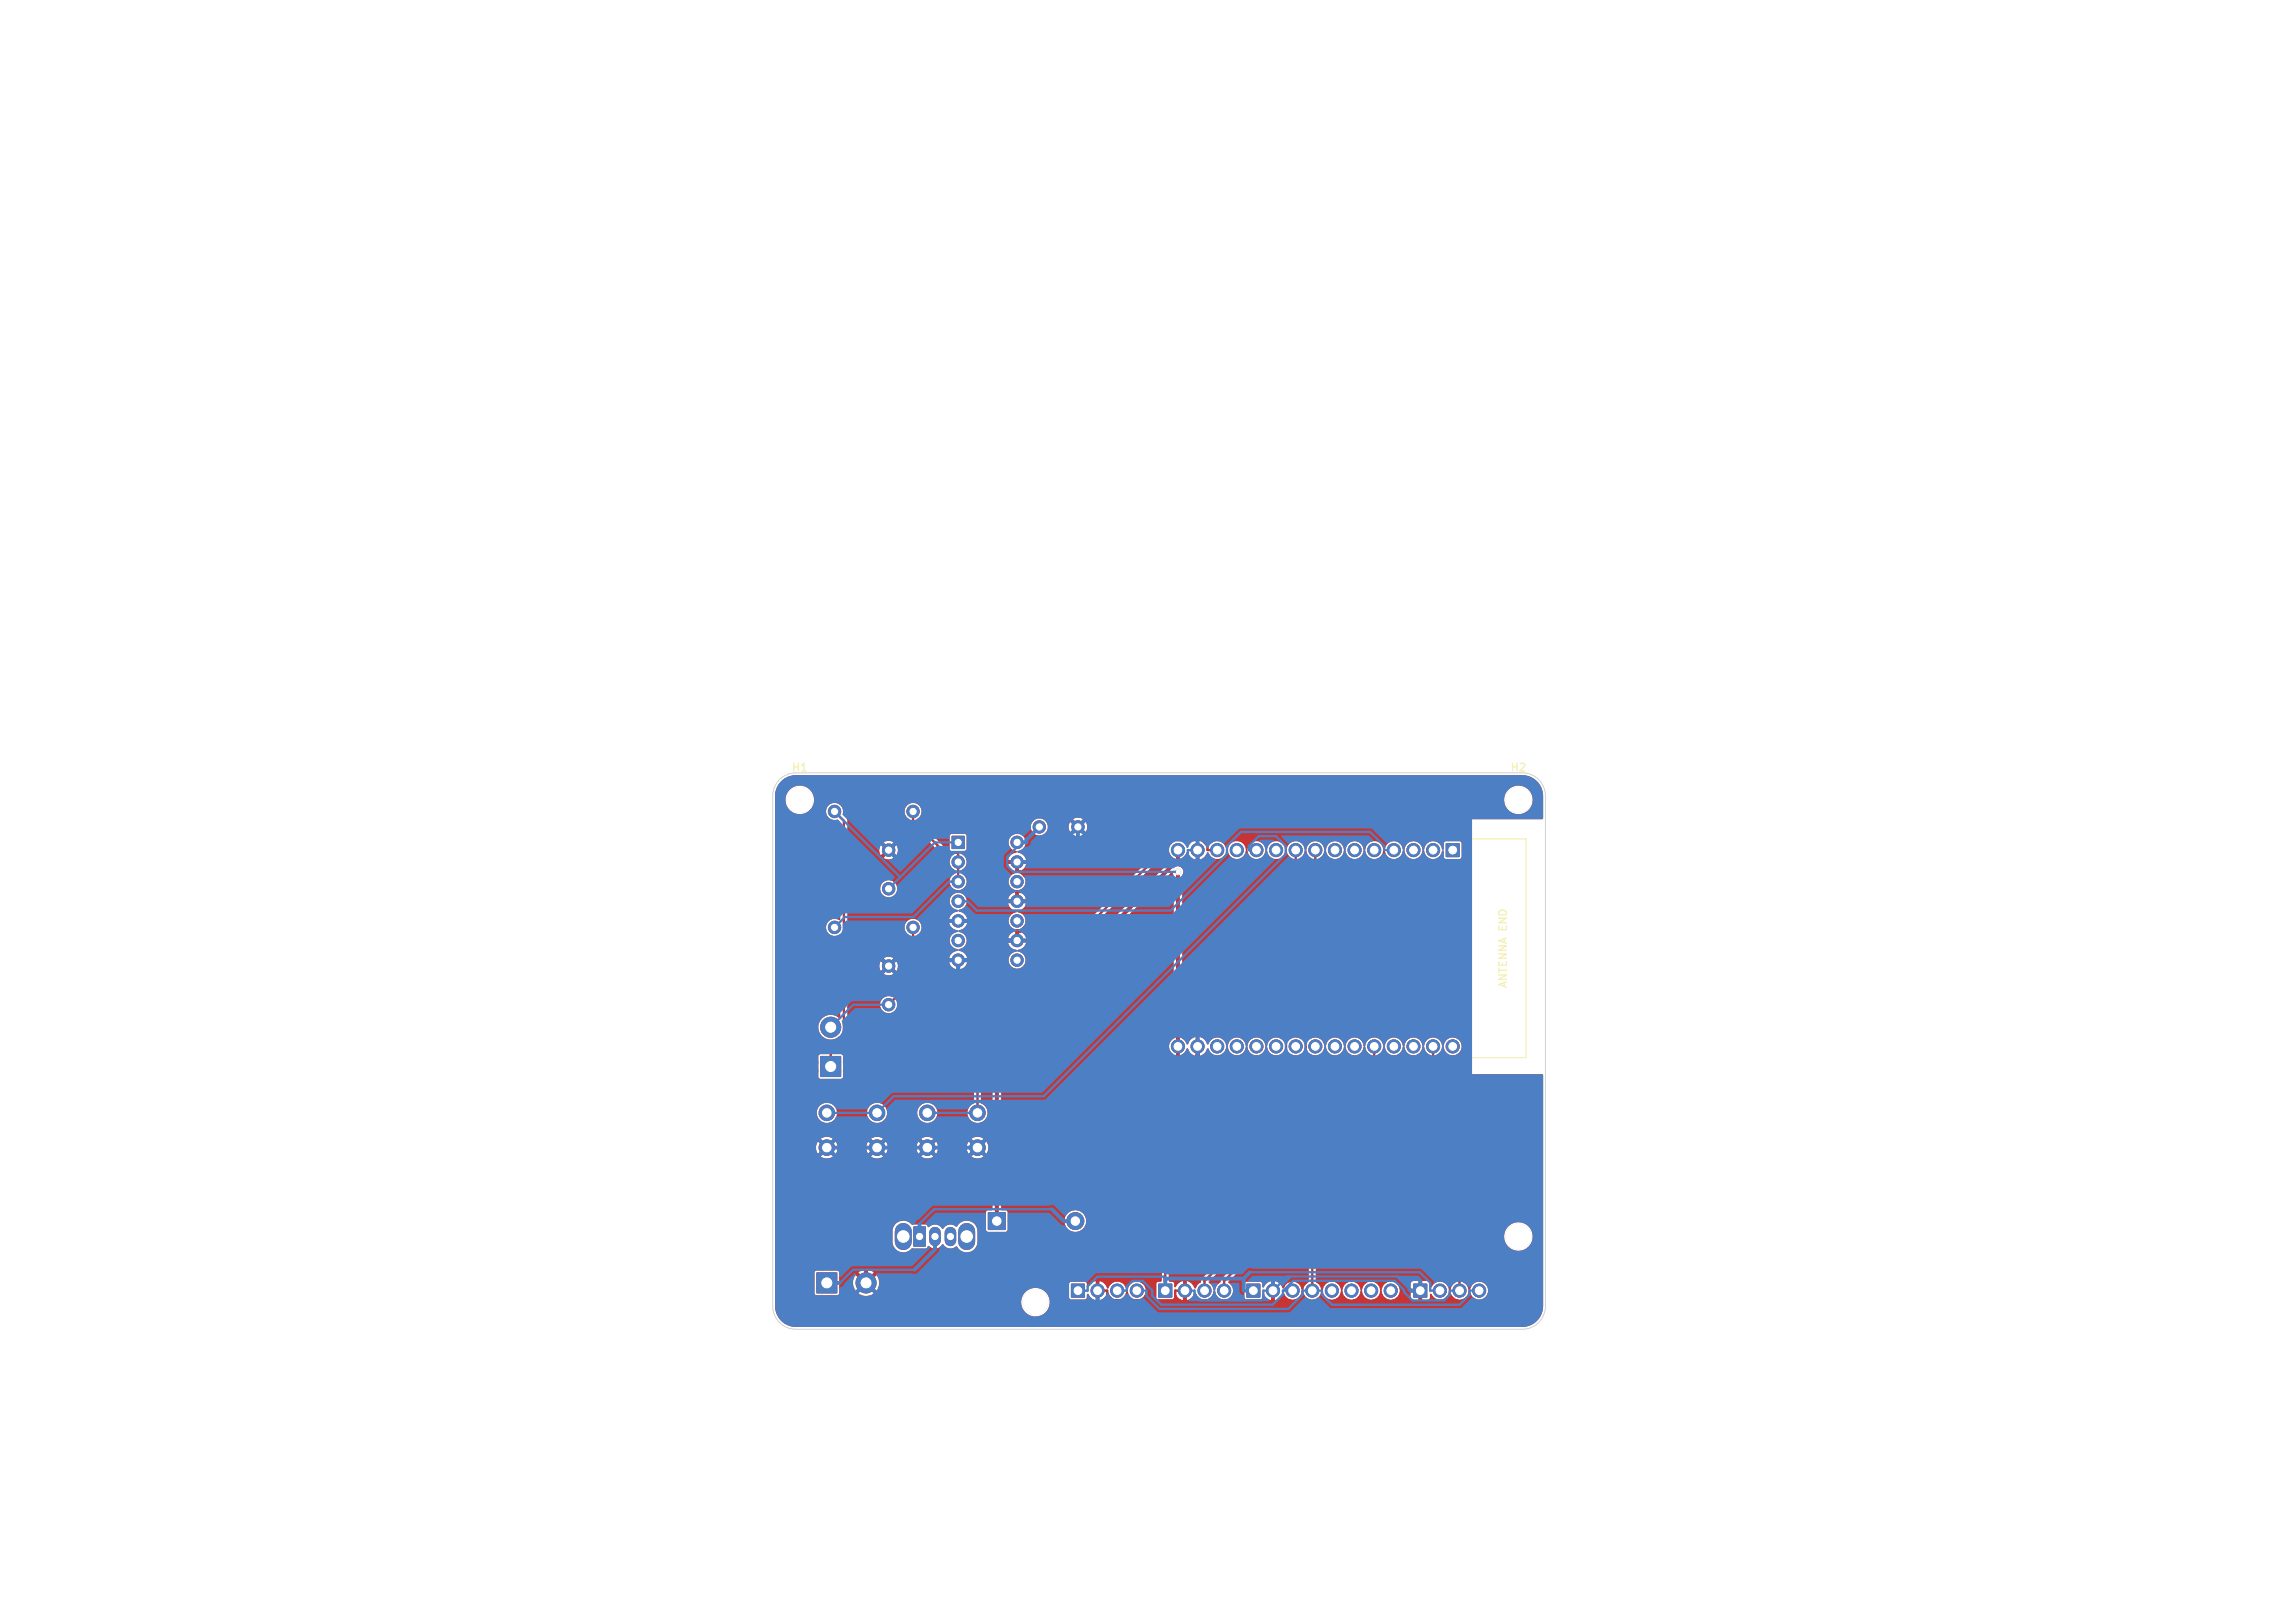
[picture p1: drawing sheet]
<svg xmlns="http://www.w3.org/2000/svg" width="297mm" height="210mm" viewBox="0 0 297 210" stroke-linecap="round" stroke-linejoin="round" font-family="sans-serif">
<defs><g id="words">
<g font-size="1.4" fill="#f2eda1">
<text x="102.4" y="100">H1</text>
<text x="195.4" y="100">H2</text>
<text x="112" y="118.4">R2</text>
<text x="195.2" y="127.9" transform="rotate(-90 195.2 127.9)">ANTENNA END</text>
<text x="121.6" y="142.7">SW2</text>
<text x="121.3" y="157.7">SW3</text>
<text x="128.4" y="156.6">K</text>
<text x="133" y="156.3">D1</text>
</g>
<g font-size="1.3" fill="#f2eda1">
<text x="115.2" y="165">ON/OFF</text>
<text x="162.6" y="164.5">M1</text>
<text x="166.3" y="164.5">MPU6050</text>
<text x="173.5" y="164.5">(GY-521)</text>
</g>
</g></defs>
<g fill="none" stroke="#f2eda1" stroke-width=".13">
<path d="M109 105h.8M109.8 103.6h6.5v2.8h-6.5zM109.8 118.6h6.5v2.8h-6.5zM113.1 108.8h3.8v7.4h-3.8zM116.3 105h.8M122.7 107.6h10.2v18h-10.2zM125.2 107.7h1.6a1 1 0 0 0 1 1 1 1 0 0 0 1-1h1.7v17.9h-5.3zM134.4 105.9v-.3h5.2v.3M134.4 108.1v.3h5.2v-.3M146 108.6h51.5v28.3h-51.5zM186.7 108.1h2.6M102.2 130.3h10v10.3h-10z"/>
<path d="M105.2 130.3v10.3M106 137.3a1.68 1.68 0 0 0 0 1.4M106.2 131.9h.1M106.4 131.6l.1 .1M106.8 139.5a1.68 1.68 0 0 0 1.4 0M106.8 136.5l.1-.1a1.68 1.68 0 0 1 1.3 .1M108.5 134.1l.1 .1M108.7 134h.1M109 137.3l.2 .7-.2 .7M109 120h.8M110.1 130.3v10.3M111.6 130.3v10.3"/>
<path d="M113.1 123.8h3.8v7.4h-3.8zM116.3 120h.8M104.9 159.2v.6l-.3 .2M105.7 159.2h-.4v.3h.4v.4l-.1 .1-.3-.1M106.7 145.5v1.5M107.3 159.7h.6M107.6 159.4v.6M108 149.5h4.5M108 143h4.5M108.9 159.2h.3l.1 .1-.1 .2 .1 .1 .1 .2-.2 .2h-.3zM108.9 159.5h.3M109.6 160l.3-.8 .2 .8"/>
<path d="M109.7 159.7h.4M110.3 159.2h.4M110.5 159.2v.8M112 159.2h-.4v.3h.4v.4l-.1 .1-.3-.1M112.3 159.2l.2 .8 .3-.8M112.4 140.3v.5h-.7M113.7 159.7h.6M113.7 145.5v1.5M116.6 158.1v-.4h8.8v.4M118.5 157h1l-.5 .5zM119.7 145.5v1.5M121 149.5h4.5"/>
<path d="M121 143h4.5M126.7 145.5v1.5M130.3 158h1.1M131.4 156.5h5.4v3h-5.4zM132.1 156.5v3M132.3 156.5v3M132.4 156.5v3M136.8 158h1M104.2 170.2v.7h.5M104.4 160.7h10.3v10h-10.3zM104.4 163.7h10.3M104.4 168.6h10.3"/>
<path d="M104.4 170.1h10.3M105.5 165.3a1.68 1.68 0 0 0 0 1.4M106.3 167.5l.7 .2M106.3 164.5l.1-.1a1.68 1.68 0 0 1 1.3 .1M107.7 167.5l-.7 .2M108.5 165.3l.1 .1a1.68 1.68 0 0 1-.1 1.3M110.9 167l-.1 .1M111 167.2v.1M113.1 164.7v.1M113.4 164.9l-.1 .1M116.6 162v.3h8.8v-.3M120.1 164.2h.3"/>
<path d="M120.1 163.8h.4M138.2 167v1.3h1.3M140 163.3l-.1 .8-.3 .1M140.3 163.4l.4-.1 .2 .3-.6 .6h.6M140.8 165.7h7.6v2.6h-7.6zM141.8 163.3h.5M142.1 163.3v.9M142.6 163.3v.9M143 163.8l.5-.1 .1-.1-.1-.2-.5-.1v.9M143.7 170h.5l-.2 .3h.2v.4l-.1 .1-.4-.1M144.5 170l.2 .8 .3-.8M144.6 164.2v-.9l.3 .7 .3-.7v.9"/>
<path d="M145.2 170h.5l-.3 .3h.3v.4l-.2 .1-.3-.1M145.5 164.2l.3-.9 .3 .9M145.6 164h.4M146.9 163.4a.42 .42 0 0 0-.5 .4 .42 .42 0 0 0 .5 .4v-.4h-.1M147.1 170a.36 .36 0 0 0-.5 .4 .36 .36 0 0 0 .5 .3v-.3h-.2M147.9 170v.8l-.5-.8v.8M148.3 170a.4 .4 0 0 1 .4 .4 .4 .4 0 0 1-.4 .4zM149.5 167v1.3h1.3M150.1 170h-.3h-.1v.3l.3 .1 .1 .2-.1 .2-.3-.1M150.9 170a.35 .35 0 0 0-.5 .4 .35 .35 0 0 0 .5 .3M151 163.3v.8l-.3 .1M151.3 170v.8h.3"/>
<path d="M151.3 163.3h.6l-.3 .4h.3v.4l-.2 .1-.4-.1M152.1 165.7h7.6v2.6h-7.6zM152.8 163.3h.6M152.9 170h-.3l-.1 .1v.2l.4 .2v.2l-.1 .1-.3-.1M153.1 163.3v.9M153.3 170a.4 .4 0 0 1 .4 .4 .4 .4 0 0 1-.4 .4zM153.7 163.4l.1-.1a.3 .3 0 0 1 .4 .3v.3a.3 .3 0 0 1-.3 .3 .3 .3 0 0 1-.3-.3zM154 170.8l.2-.8 .3 .8M154 170.5h.4M154.6 163.8l.4-.1 .1-.1v-.2l-.5-.1v.9M156.2 164.2v-.9l.3 .7 .3-.7v.9M157.1 164.2l.3-.9 .3 .9"/>
<path d="M157.2 164h.4M158.5 163.4a.42 .42 0 0 0-.6 .4 .42 .42 0 0 0 .6 .4v-.4h-.2M162.2 165.7h-1.3v1.3M163.5 165.7h17.8v2.6h-17.8zM179 163.2a1.03 1.03 0 0 1 0 1.4M182.5 167v1.3h1.3M182.7 170a.36 .36 0 0 0-.5 .4 .36 .36 0 0 0 .5 .3v-.3h-.1M183.5 170v.8l-.4-.8v.8M183.9 170a.4 .4 0 0 1 .5 .4 .4 .4 0 0 1-.5 .4zM185.1 165.7h7.7v2.6h-7.7zM185.2 170l.3 .8 .3-.8M185.3 163.3l-.1 .8-.3 .1"/>
<path d="M185.9 163.3l-.2 .6h.5M186.1 163.6v.6M186.5 170a.35 .35 0 0 0-.5 .4 .35 .35 0 0 0 .5 .3M187.3 170a.35 .35 0 0 0-.5 .4 .35 .35 0 0 0 .5 .3M187.3 163.4l.1-.1a.3 .3 0 0 1 .4 .3v.3a.3 .3 0 0 1-.3 .3 .3 .3 0 0 1-.3-.3v-.3zM188.2 163.3v.9h.4M188.6 170h-.3l-.1 .1 .1 .2 .3 .2v.2l-.1 .1-.3-.1M188.9 163.7h.3M189.3 163.3h-.4v.9h.4M189.4 170a.35 .35 0 0 0-.5 .4 .35 .35 0 0 0 .5 .3M189.7 163.3a.45 .45 0 0 1 .5 .5 .45 .45 0 0 1-.5 .4zM189.8 170v.8h.4"/>
<path d="M191.5 170h-.3h-.2v.3l.4 .1 .1 .2-.2 .2-.3-.1M191.8 170a.4 .4 0 0 1 .5 .4 .4 .4 0 0 1-.5 .4zM192.5 170.8l.3-.8 .2 .8M192.6 170.5h.4"/>
<circle cx="107.5" cy="132.9" r="1.68"/>
<circle cx="112.1" cy="166" r="1.68"/>
</g>
<g fill="none" stroke="#f2eda1" stroke-width=".15">
<path d="M111.6 112.7a.4 .4 0 0 0-.1 .5 .4 .4 0 0 0 .5 .1 .37 .37 0 0 0 .4-.2 .37 .37 0 0 0 0-.4M112.3 102.6h.5l.1-.2v-.2l-.2-.1h-.4v1M112.5 111.7v.6M112.5 112h-1l.2 .3M112.6 102.6l.3 .5M113.3 103.1h.6M113.3 102.4l.3-.3v1M127 106.1v.8l.2 .2h.3l.1-.2v-.8M128 107.1h.6M128 106.4l.3-.3v1M136.8 104.1a.4 .4 0 0 0-.5-.1 .4 .4 0 0 0-.1 .5 .37 .37 0 0 0 .2 .4 .37 .37 0 0 0 .4 0M137.2 104h.6l-.3 .3 .2 .1v.5l-.1 .1-.4-.1"/>
<path d="M148 119.7a.54 .54 0 0 1 .6-.1 .54 .54 0 0 1 .4 .5h-1zM100.7 135.8h.7a.32 .32 0 0 1 .3 .4M101.7 134.8v.6M101.7 135.1h-1l.3 .3M107.2 128.2a.43 .43 0 0 0-.6 .3 .43 .43 0 0 0 .5 .5l.1-.1M107.6 128.2l.2-.1a.3 .3 0 0 1 .4 .3v.3a.3 .3 0 0 1-.3 .3 .3 .3 0 0 1-.3-.3zM108.6 128.1v.9M109 128.1v.9h.4M111.6 127.7a.4 .4 0 0 0-.1 .5 .4 .4 0 0 0 .5 .1 .37 .37 0 0 0 .4-.2 .37 .37 0 0 0 0-.4M112.5 126.7v.6l-.8-.6-.1 .1-.1 .1 .1 .4M122 135.5h.5M122.3 135.5v1"/>
<path d="M122.7 137.7v1M122.7 138.1h.6M122.8 136.1l.5-.1v-.2h-.3l-.2 .1 .1 .5h.4M123.3 137.7v1M123.7 135.8h.4l.1 .7M123.8 138h.4v.7M124.2 136l-.4 .1a.2 .2 0 0 0-.1 .2 .2 .2 0 0 0 .1 .2l.4-.1M124.2 138.2l-.3 .1a.2 .2 0 0 0-.2 .2 .2 .2 0 0 0 .2 .2l.3-.1M124.6 135.8v.7M124.6 135.9l.3-.1 .2 .1M125.1 135.9l.1-.1h.3v.7M125.1 135.9v.6"/>
<path d="M125.1 138h-.3l-.2 .2 .1 .4h.4M125.5 137.7v1M125.6 138.3l.3 .4M125.9 138l-.4 .4M126.7 136.5v-1l.4 .7 .3-.7v1M126.9 137.7v1l-.5-1v1M127.4 138h.4v.7M127.8 138.2l-.3 .1a.2 .2 0 0 0-.1 .2 .2 .2 0 0 0 .1 .2l.3-.1M127.9 135.8h.4v.7M128.2 138h.3M128.3 136l-.3 .1a.2 .2 0 0 0-.2 .2 .2 .2 0 0 0 .2 .2l.3-.1M128.3 137.7v.8l.2 .2"/>
<path d="M128.9 137.7v.1M128.9 138v.7M129.2 135.8h-.3l-.2 .2 .1 .4h.4M129.2 135.8v.8l-.2 .2-.2-.1M129.4 138.1l.1-.1 .3 .1v.4l-.1 .1-.2 .1-.1-.1zM129.7 135.5v.1M129.7 135.8v.7M130.3 138.1l.1-.1h.2l.1 .7M130.3 138v.7M130.6 135.8h-.3l-.2 .2 .1 .4h.4M131.8 136.5v-1l.3 .7 .4-.7v1M131.9 137.8l.4-.1 .1 .1 .1 .1-.7 .8h.7"/>
<path d="M132.9 137.8l.2-.1a.53 .53 0 0 1 .3 .5 .53 .53 0 0 1-.3 .5l-.2-.1-.1-.3zM132.9 135.9l.2-.1 .3 .1v.4l-.1 .1-.2 .1-.2-.1zM133.8 137.8l.4-.1 .1 .1 .1 .1-.7 .8h.7M133.8 135.9l.2-.1h.2l.1 .7M133.8 135.8v.7M134.7 135.5v1M134.8 136.1l.3 .4M135.1 135.8l-.4 .4M135.2 137.7a.4 .4 0 0 0-.5 .4v.4l.1 .1 .3 .1 .2-.1v-.4l-.1-.1-.3-.1-.2 .2M135.9 135.8h-.3l-.1 .1v.2l.4 .1v.2h-.4M148 125.2h.8l.2 .2-.1 .3-.1 .1h-.8M148 121.6v.5h1v-.5"/>
<path d="M148 120.6h1l-1 .6h1M148 123.4l.2-.1 .2 .2a.27 .27 0 0 1 .3-.3 .27 .27 0 0 1 .3 .2v.4h-1zM148 124.2v.4l.1 .2h.2l.2-.5 .3-.1 .2 .2-.1 .4M148.4 121.7v.4M148.4 123.5v.3M159.2 122.5v.8l.2 .2 .3-.1 .1-.1v-.8M160.2 122.6l.4-.1 .2 .1v.1l-.6 .8h.6M108.4 151.5h.7l-.7 1h.7M109.5 151.9h.3M109.5 141.5h-.4l-.1 .1v.2l.4 .2 .1 .3-.2 .2-.4-.1M109.8 141.5l.3 1 .1-.8 .2 .8 .3-1M110 151.5h-.5v1h.5"/>
<path d="M110.4 152l.5-.1 .1-.1-.1-.2-.1-.1h-.4v1M110.6 152l.4 .5M111 142.5h.6M111 141.7l.3-.2v1M111.5 151.5a.33 .33 0 0 1 .3 0 .33 .33 0 0 1 .2 .3v.3a.33 .33 0 0 1-.3 .4 .33 .33 0 0 1-.4-.4v-.3zM122 152l.5-.1 .1-.1v-.2l-.2-.1h-.4v1M122.3 152l.3 .5M123 151.9h.4M123.5 151.5h-.5v1h.5M124.5 151.6a.4 .4 0 0 0-.5-.1 .4 .4 0 0 0-.1 .5 .37 .37 0 0 0 .2 .4 .37 .37 0 0 0 .4 0M195.7 155.3v1M195.7 155.7h.6"/>
<path d="M196.3 155.3v1M196.7 155.3h.6l-.3 .3 .3 .1v.5l-.2 .1-.4-.1M133.2 163.8v1M133.2 164.2h.6M133.8 163.8v1M134.5 163.7l-.3 .7h.7M134.7 164.1v.7"/>
</g>
<g fill="none" stroke="#f2eda1" stroke-width=".32">
<path d="M118.3 132.9h.5M119 132.1h-.7v1.6M119.6 132.9h.6M120.4 132.1h-.8v1.6h.8M121.1 133h.6a.43 .43 0 0 0 .3-.5 .43 .43 0 0 0-.3-.4h-.6v1.6M121.5 133l.5 .7M122.7 133h.6a.43 .43 0 0 0 .3-.5 .43 .43 0 0 0-.3-.4h-.6v1.6M123.1 133l.5 .7M124.3 132.4a.54 .54 0 0 1 .6-.3 .54 .54 0 0 1 .4 .6v.5a.53 .53 0 0 1-.6 .5 .53 .53 0 0 1-.5-.5zM126.8 132.2l-.6-.1a.39 .39 0 0 0-.3 .4 .39 .39 0 0 0 .3 .4 .59 .59 0 0 1 .6 .4 .41 .41 0 0 1-.3 .4l-.6-.1M127.5 133h.6a.43 .43 0 0 0 .3-.5 .43 .43 0 0 0-.3-.4h-.6v1.6M129.1 132.9h.9"/>
<path d="M129.1 132.1v1.6M130 132.1v1.6M130.8 132.1v1.6M131.5 132.1v1.6h.8M132.8 132.9h.5M133.6 132.1h-.8v1.6h.8M135.3 132.7l.4 1 .4-1M136.6 133.7h.9M136.6 132.6l.5-.5v1.6M138.2 133.6h.1l-.1 .1M138.2 133.6h-.1l.1 .1M138.2 133.6v.1"/>
<path d="M139.1 132.3a.38 .38 0 0 1 .4-.2 .38 .38 0 0 1 .2 .3 .83 .83 0 0 1-.4 1.3 .97 .97 0 0 1-.2-1.4z"/>
</g>
<g fill="none" stroke="#f2eda1" stroke-width=".18">
<path d="M162.8 122.6h.4M163.4 122h-.6v1.2h.6M164.6 122.1l-.5-.1-.2 .3 .1 .3 .5 .2v.3l-.2 .1h-.4M165.1 122.7l.5-.1 .2-.2-.1-.2-.2-.2h-.4v1.2M166.2 122h.7l-.4 .5 .3 .1v.5l-.1 .1h-.4l-.1-.1M167.4 122.2l.1-.2h.3l.2 .2v.2v.2l-.7 .6h.7M169.5 122a.61 .61 0 0 1 .7 .6 .61 .61 0 0 1-.7 .6zM170.6 122.8l.6-.1-.1-.2-.3-.1-.2 .2 .1 .6h.4M171.6 122.4l.3 .8 .3-.8M172.6 122v1.2M172.8 122.6l.5 .6M173.3 122l-.7 .7"/>
<path d="M173.8 122v.2M173.8 122.4v.8M174.2 122.4h.5M174.4 122v1.1v.1h.3M175.8 122l.4 1.2 .4-1.2M177 123.2h.6M177 122.4l.3-.4v1.2"/>
</g>
<g fill="#f2eda1" stroke="#f2eda1" stroke-width=".13">
<circle cx="129" cy="158" r=".55"/>
<circle cx="139.2" cy="158" r=".55"/>
<circle cx="196.5" cy="103.5" r="1.6"/>
<circle cx="107.5" cy="138" r=".65"/>
<circle cx="107.5" cy="132.9" r=".65"/>
<circle cx="162.2" cy="167" r=".5"/>
<circle cx="164.7" cy="167" r=".5"/>
<circle cx="167.3" cy="167" r=".5"/>
<circle cx="169.8" cy="167" r=".5"/>
<circle cx="172.4" cy="167" r=".5"/>
<circle cx="174.9" cy="167" r=".5"/>
<circle cx="177.4" cy="167" r=".5"/>
<circle cx="180" cy="167" r=".5"/>
<circle cx="107" cy="144" r=".55"/>
<circle cx="113.5" cy="144" r=".55"/>
<circle cx="107" cy="148.5" r=".55"/>
<circle cx="113.5" cy="148.5" r=".55"/>
<circle cx="108" cy="120" r=".4"/>
<circle cx="118.2" cy="120" r=".4"/>
<circle cx="134" cy="168.5" r="1.6"/>
<circle cx="115" cy="115" r=".4"/>
<circle cx="115" cy="110" r=".4"/>
<circle cx="183.8" cy="167" r=".5"/>
<circle cx="186.3" cy="167" r=".5"/>
<circle cx="188.9" cy="167" r=".5"/>
<circle cx="191.4" cy="167" r=".5"/>
<circle cx="150.8" cy="167" r=".5"/>
<circle cx="153.3" cy="167" r=".5"/>
<circle cx="155.9" cy="167" r=".5"/>
<circle cx="158.4" cy="167" r=".5"/>
<circle cx="108" cy="105" r=".4"/>
<circle cx="118.2" cy="105" r=".4"/>
<circle cx="134.5" cy="107" r=".4"/>
<circle cx="139.5" cy="107" r=".4"/>
<circle cx="188" cy="110" r=".5"/>
<circle cx="185.5" cy="110" r=".5"/>
<circle cx="182.9" cy="110" r=".5"/>
<circle cx="180.4" cy="110" r=".5"/>
<circle cx="177.8" cy="110" r=".5"/>
<circle cx="175.3" cy="110" r=".5"/>
<circle cx="172.8" cy="110" r=".5"/>
<circle cx="170.2" cy="110" r=".5"/>
<circle cx="167.7" cy="110" r=".5"/>
<circle cx="165.1" cy="110" r=".5"/>
<circle cx="162.6" cy="110" r=".5"/>
<circle cx="160.1" cy="110" r=".5"/>
<circle cx="157.5" cy="110" r=".5"/>
<circle cx="155" cy="110" r=".5"/>
<circle cx="152.4" cy="110" r=".5"/>
<circle cx="188" cy="135.4" r=".5"/>
<circle cx="185.5" cy="135.4" r=".5"/>
<circle cx="182.9" cy="135.4" r=".5"/>
<circle cx="180.4" cy="135.4" r=".5"/>
<circle cx="177.8" cy="135.4" r=".5"/>
<circle cx="175.3" cy="135.4" r=".5"/>
<circle cx="172.8" cy="135.4" r=".5"/>
<circle cx="170.2" cy="135.4" r=".5"/>
<circle cx="167.7" cy="135.4" r=".5"/>
<circle cx="165.1" cy="135.4" r=".5"/>
<circle cx="162.6" cy="135.4" r=".5"/>
<circle cx="160.1" cy="135.4" r=".5"/>
<circle cx="157.5" cy="135.4" r=".5"/>
<circle cx="155" cy="135.4" r=".5"/>
<circle cx="152.4" cy="135.4" r=".5"/>
<circle cx="139.5" cy="167" r=".5"/>
<circle cx="142" cy="167" r=".5"/>
<circle cx="144.6" cy="167" r=".5"/>
<circle cx="147.1" cy="167" r=".5"/>
<circle cx="116.9" cy="160" r=".75"/>
<circle cx="125.1" cy="160" r=".75"/>
<circle cx="119" cy="160" r=".4"/>
<circle cx="121" cy="160" r=".4"/>
<circle cx="123" cy="160" r=".4"/>
<circle cx="196.5" cy="160" r="1.6"/>
<circle cx="103.5" cy="103.5" r="1.6"/>
<circle cx="115" cy="130" r=".4"/>
<circle cx="115" cy="125" r=".4"/>
<circle cx="120" cy="144" r=".55"/>
<circle cx="126.5" cy="144" r=".55"/>
<circle cx="120" cy="148.5" r=".55"/>
<circle cx="126.5" cy="148.5" r=".55"/>
<circle cx="107" cy="166" r=".65"/>
<circle cx="112.1" cy="166" r=".65"/>
<circle cx="124" cy="109" r=".4"/>
<circle cx="124" cy="111.5" r=".4"/>
<circle cx="124" cy="114.1" r=".4"/>
<circle cx="124" cy="116.6" r=".4"/>
<circle cx="124" cy="119.2" r=".4"/>
<circle cx="124" cy="121.7" r=".4"/>
<circle cx="124" cy="124.2" r=".4"/>
<circle cx="131.6" cy="124.2" r=".4"/>
<circle cx="131.6" cy="121.7" r=".4"/>
<circle cx="131.6" cy="119.2" r=".4"/>
<circle cx="131.6" cy="116.6" r=".4"/>
<circle cx="131.6" cy="114.1" r=".4"/>
<circle cx="131.6" cy="111.5" r=".4"/>
<circle cx="131.6" cy="109" r=".4"/>
</g>
<path d="M100.9 100.9a3 3 0 0 1 2.1-.9h94a3 3 0 0 1 3 3v66a3 3 0 0 1-3 3h-94a3 3 0 0 1-3-3v-66a3 3 0 0 1 .9-2.1z" fill="none" stroke="#d0d2cd" stroke-width=".13"/>
<g fill="#d0d2cd" stroke="#d0d2cd" stroke-width=".13">
<circle cx="129" cy="158" r=".55"/>
<circle cx="139.2" cy="158" r=".55"/>
<circle cx="196.5" cy="103.5" r="1.6"/>
<circle cx="107.5" cy="138" r=".65"/>
<circle cx="107.5" cy="132.9" r=".65"/>
<circle cx="162.2" cy="167" r=".5"/>
<circle cx="164.7" cy="167" r=".5"/>
<circle cx="167.3" cy="167" r=".5"/>
<circle cx="169.8" cy="167" r=".5"/>
<circle cx="172.4" cy="167" r=".5"/>
<circle cx="174.9" cy="167" r=".5"/>
<circle cx="177.4" cy="167" r=".5"/>
<circle cx="180" cy="167" r=".5"/>
<circle cx="107" cy="144" r=".55"/>
<circle cx="113.5" cy="144" r=".55"/>
<circle cx="107" cy="148.5" r=".55"/>
<circle cx="113.5" cy="148.5" r=".55"/>
<circle cx="108" cy="120" r=".4"/>
<circle cx="118.2" cy="120" r=".4"/>
<circle cx="134" cy="168.5" r="1.6"/>
<circle cx="115" cy="115" r=".4"/>
<circle cx="115" cy="110" r=".4"/>
<circle cx="183.8" cy="167" r=".5"/>
<circle cx="186.3" cy="167" r=".5"/>
<circle cx="188.9" cy="167" r=".5"/>
<circle cx="191.4" cy="167" r=".5"/>
<circle cx="150.8" cy="167" r=".5"/>
<circle cx="153.3" cy="167" r=".5"/>
<circle cx="155.9" cy="167" r=".5"/>
<circle cx="158.4" cy="167" r=".5"/>
<circle cx="108" cy="105" r=".4"/>
<circle cx="118.2" cy="105" r=".4"/>
<circle cx="134.5" cy="107" r=".4"/>
<circle cx="139.5" cy="107" r=".4"/>
<circle cx="188" cy="110" r=".5"/>
<circle cx="185.5" cy="110" r=".5"/>
<circle cx="182.9" cy="110" r=".5"/>
<circle cx="180.4" cy="110" r=".5"/>
<circle cx="177.8" cy="110" r=".5"/>
<circle cx="175.3" cy="110" r=".5"/>
<circle cx="172.8" cy="110" r=".5"/>
<circle cx="170.2" cy="110" r=".5"/>
<circle cx="167.7" cy="110" r=".5"/>
<circle cx="165.1" cy="110" r=".5"/>
<circle cx="162.6" cy="110" r=".5"/>
<circle cx="160.1" cy="110" r=".5"/>
<circle cx="157.5" cy="110" r=".5"/>
<circle cx="155" cy="110" r=".5"/>
<circle cx="152.4" cy="110" r=".5"/>
<circle cx="188" cy="135.4" r=".5"/>
<circle cx="185.5" cy="135.4" r=".5"/>
<circle cx="182.9" cy="135.4" r=".5"/>
<circle cx="180.4" cy="135.4" r=".5"/>
<circle cx="177.8" cy="135.4" r=".5"/>
<circle cx="175.3" cy="135.4" r=".5"/>
<circle cx="172.8" cy="135.4" r=".5"/>
<circle cx="170.2" cy="135.4" r=".5"/>
<circle cx="167.7" cy="135.4" r=".5"/>
<circle cx="165.1" cy="135.4" r=".5"/>
<circle cx="162.6" cy="135.4" r=".5"/>
<circle cx="160.1" cy="135.4" r=".5"/>
<circle cx="157.5" cy="135.4" r=".5"/>
<circle cx="155" cy="135.4" r=".5"/>
<circle cx="152.4" cy="135.4" r=".5"/>
<circle cx="139.5" cy="167" r=".5"/>
<circle cx="142" cy="167" r=".5"/>
<circle cx="144.6" cy="167" r=".5"/>
<circle cx="147.1" cy="167" r=".5"/>
<circle cx="116.9" cy="160" r=".75"/>
<circle cx="125.1" cy="160" r=".75"/>
<circle cx="119" cy="160" r=".4"/>
<circle cx="121" cy="160" r=".4"/>
<circle cx="123" cy="160" r=".4"/>
<circle cx="196.5" cy="160" r="1.6"/>
<circle cx="103.5" cy="103.5" r="1.6"/>
<circle cx="115" cy="130" r=".4"/>
<circle cx="115" cy="125" r=".4"/>
<circle cx="120" cy="144" r=".55"/>
<circle cx="126.5" cy="144" r=".55"/>
<circle cx="120" cy="148.5" r=".55"/>
<circle cx="126.5" cy="148.5" r=".55"/>
<circle cx="107" cy="166" r=".65"/>
<circle cx="112.1" cy="166" r=".65"/>
<circle cx="124" cy="109" r=".4"/>
<circle cx="124" cy="111.5" r=".4"/>
<circle cx="124" cy="114.1" r=".4"/>
<circle cx="124" cy="116.6" r=".4"/>
<circle cx="124" cy="119.2" r=".4"/>
<circle cx="124" cy="121.7" r=".4"/>
<circle cx="124" cy="124.2" r=".4"/>
<circle cx="131.6" cy="124.2" r=".4"/>
<circle cx="131.6" cy="121.7" r=".4"/>
<circle cx="131.6" cy="119.2" r=".4"/>
<circle cx="131.6" cy="116.6" r=".4"/>
<circle cx="131.6" cy="114.1" r=".4"/>
<circle cx="131.6" cy="111.5" r=".4"/>
<circle cx="131.6" cy="109" r=".4"/>
</g>
<g fill="#c83434" stroke="#c83434" stroke-width=".13">
<path d="M127.9 156.9h2.2v2.2h-2.2z"/>
<path d="M106.2 136.7h2.6v2.6h-2.6z"/>
<path d="M161.3 166.2h1.7v1.7h-1.7z"/>
<path d="M183 166.2h1.6v1.7h-1.6z"/>
<path d="M149.9 166.2h1.7v1.7h-1.7z"/>
<path d="M187.1 109.2h1.7v1.7h-1.7z"/>
<path d="M138.6 166.2h1.7v1.7h-1.7z"/>
<path d="M118.2 158.8h1.5v2.5h-1.5z"/>
<path d="M105.7 164.7h2.6v2.6h-2.6z"/>
<path d="M123.2 108.2h1.6v1.6h-1.6z"/>
<circle cx="139.2" cy="158" r="1.1"/>
<circle cx="107.5" cy="132.9" r="1.3"/>
<circle cx="164.7" cy="167" r=".85"/>
<circle cx="167.3" cy="167" r=".85"/>
<circle cx="169.8" cy="167" r=".85"/>
<circle cx="172.4" cy="167" r=".85"/>
<circle cx="174.9" cy="167" r=".85"/>
<circle cx="177.4" cy="167" r=".85"/>
<circle cx="180" cy="167" r=".85"/>
<circle cx="107" cy="144" r="1"/>
<circle cx="113.5" cy="144" r="1"/>
<circle cx="107" cy="148.5" r="1"/>
<circle cx="113.5" cy="148.5" r="1"/>
<circle cx="108" cy="120" r=".8"/>
<circle cx="118.2" cy="120" r=".8"/>
<circle cx="115" cy="115" r=".8"/>
<circle cx="115" cy="110" r=".8"/>
<circle cx="186.3" cy="167" r=".85"/>
<circle cx="188.9" cy="167" r=".85"/>
<circle cx="191.4" cy="167" r=".85"/>
<circle cx="153.3" cy="167" r=".85"/>
<circle cx="155.9" cy="167" r=".85"/>
<circle cx="158.4" cy="167" r=".85"/>
<circle cx="108" cy="105" r=".8"/>
<circle cx="118.2" cy="105" r=".8"/>
<circle cx="134.5" cy="107" r=".8"/>
<circle cx="139.5" cy="107" r=".8"/>
<circle cx="185.5" cy="110" r=".85"/>
<circle cx="182.9" cy="110" r=".85"/>
<circle cx="180.4" cy="110" r=".85"/>
<circle cx="177.8" cy="110" r=".85"/>
<circle cx="175.3" cy="110" r=".85"/>
<circle cx="172.8" cy="110" r=".85"/>
<circle cx="170.2" cy="110" r=".85"/>
<circle cx="167.7" cy="110" r=".85"/>
<circle cx="165.1" cy="110" r=".85"/>
<circle cx="162.6" cy="110" r=".85"/>
<circle cx="160.1" cy="110" r=".85"/>
<circle cx="157.5" cy="110" r=".85"/>
<circle cx="155" cy="110" r=".85"/>
<circle cx="152.4" cy="110" r=".85"/>
<circle cx="188" cy="135.4" r=".85"/>
<circle cx="185.5" cy="135.4" r=".85"/>
<circle cx="182.9" cy="135.4" r=".85"/>
<circle cx="180.4" cy="135.4" r=".85"/>
<circle cx="177.8" cy="135.4" r=".85"/>
<circle cx="175.3" cy="135.4" r=".85"/>
<circle cx="172.8" cy="135.4" r=".85"/>
<circle cx="170.2" cy="135.4" r=".85"/>
<circle cx="167.7" cy="135.4" r=".85"/>
<circle cx="165.1" cy="135.4" r=".85"/>
<circle cx="162.6" cy="135.4" r=".85"/>
<circle cx="160.1" cy="135.4" r=".85"/>
<circle cx="157.5" cy="135.4" r=".85"/>
<circle cx="155" cy="135.4" r=".85"/>
<circle cx="152.4" cy="135.4" r=".85"/>
<circle cx="142" cy="167" r=".85"/>
<circle cx="144.6" cy="167" r=".85"/>
<circle cx="147.1" cy="167" r=".85"/>
<circle cx="115" cy="130" r=".8"/>
<circle cx="115" cy="125" r=".8"/>
<circle cx="120" cy="144" r="1"/>
<circle cx="126.5" cy="144" r="1"/>
<circle cx="120" cy="148.5" r="1"/>
<circle cx="126.5" cy="148.5" r="1"/>
<circle cx="112.1" cy="166" r="1.3"/>
<circle cx="124" cy="111.5" r=".8"/>
<circle cx="124" cy="114.1" r=".8"/>
<circle cx="124" cy="116.6" r=".8"/>
<circle cx="124" cy="119.2" r=".8"/>
<circle cx="124" cy="121.7" r=".8"/>
<circle cx="124" cy="124.2" r=".8"/>
<circle cx="131.6" cy="124.2" r=".8"/>
<circle cx="131.6" cy="121.7" r=".8"/>
<circle cx="131.6" cy="119.2" r=".8"/>
<circle cx="131.6" cy="116.6" r=".8"/>
<circle cx="131.6" cy="114.1" r=".8"/>
<circle cx="131.6" cy="111.5" r=".8"/>
<circle cx="131.6" cy="109" r=".8"/>
</g>
<path d="M116.9 159.4v1.3M125.1 159.4v1.3" fill="none" stroke="#c83434" stroke-width="2.2"/>
<path d="M121 159.5v1M123 159.5v1" fill="none" stroke="#c83434" stroke-width="1.5"/>
<circle cx="152.4" cy="112.8" r=".4" fill="#ececec" stroke="#ececec" stroke-width=".13"/>
<path d="M131.6 111.5v1.2M131.6 115.4v1.2M152.4 112.8v23.9l-1.6 1.6M152.4 110v1.3l-23.4 23.4v23.3M113.8 123.8l1.2 1.2M132 120.5h-.4v1.2M155 135.4v1.3l-1.7 1.6M112 147l1.5 1.5-1.4 1.4v16.1" fill="none" stroke="#c83434" stroke-width=".5"/>
<g fill="none" stroke="#c83434" stroke-width=".3">
<path d="M108 105l1.2 1.2v28.4l-1.7 1.7v1.7M115 110l-1.2 1.2v12.6M118.2 105v1.2l4.1 4.1h1.7v3.8M131.6 112.7h.4l.9 .9v6l-.9 .9M131.6 115.4h1.3M155 110v25.4M157.5 110h-1.2v-.5l-.8-.8h-3.6l-25.4 25.4v9.9M167.7 110v1.3l-1.3 1.2v42.7l-10.5 10.5v1.3M170.2 110v1.3l-1.2 1.2v42.7l-10.6 10.5v1.3M115 125l-3 3v19M118.2 120v6.8l-3.2 3.2M150.8 138.3v28.7"/>
<path d="M153.3 138.3v28.7h-1.2v1l-.3 .3h-7.8l-.7-.8v-.5h-1.3M177.8 135.4v1.3l-8 8v22.3M185.5 135.4v26.9l3.4 3.4v1.3"/>
</g>
<path d="M101.1 101.1a2.7 2.7 0 0 1 1.9-.8h94a2.7 2.7 0 0 1 2.7 2.7v2.9l-.1 .1h-9.1v33h9.1l.1 .1v29.9a2.7 2.7 0 0 1-2.7 2.7h-94a2.7 2.7 0 0 1-2.7-2.7v-.6h31.8a1.85 1.85 0 0 0 2.6 1.8 1.85 1.85 0 0 0 .5-3.1 1.85 1.85 0 0 0-3 1l-.1 .3h-31.8v-3.7h5.1v2.6l.2 .3h2.9l.1-.3v-1.3h1.8l.1 .5 .2 .5 .8-.8 .3 .4-.7 .8a1.69 1.69 0 0 0 2 0l-.8-.8 .4-.4 .7 .8 .3-.5 .1-.4h24.5v1.8l.2 .2h1.9l.2-.1 .1-.5 .1-.1 .4 .6 .6 .2v-.8l.2 .1 .3-.1v.8a1.53 1.53 0 0 0 1-.9h.2a1.19 1.19 0 0 0 1.3 .8 1.19 1.19 0 0 0 1-1.1h.1a1.16 1.16 0 0 0 1.6 1.1 1.16 1.16 0 0 0 .5-1.8 1.16 1.16 0 0 0-1.9 .1l-.2 .6h-.1a1.2 1.2 0 0 0-1.1-1.1 1.2 1.2 0 0 0-1.3 .8h-.1a1.52 1.52 0 0 0-1-.9v.8l-.2-.1-.3 .1v-.8l-.6 .2-.4 .6-.1-.1-.1-.5-.2-.2-1.8 .1-.3 .2h-24.5l-.1-.6-.3-.5-.7 .8-.4-.4 .8-.8-.2-.1a1.69 1.69 0 0 0-1.8 .1l.7 .8-.3 .4-.8-.8-.2 .5-.1 .5h-1.8v-1.4l-.2-.2h-2.7l-.3 .3h-5.1v-5.5h15.2v1.8a1.47 1.47 0 0 0 2.6 .5h1.7l.3-.2 .2-.1a1.07 1.07 0 0 0 1.7-.2h.1a1.15 1.15 0 0 0 1.7 .3 1.43 1.43 0 0 0 1.5 .7 1.43 1.43 0 0 0 1.2-1.2v-1.8a1.42 1.42 0 0 0-1.2-1 1.42 1.42 0 0 0-1.5 .7h-.1a1.08 1.08 0 0 0-1.7 .3h-.1a1.08 1.08 0 0 0-1.7-.2l-.4-.3h-1.7a1.44 1.44 0 0 0-1.6-.5 1.44 1.44 0 0 0-1 1.2h-15.2v-10.7h5.3l.1 .5 .1 .3 .7-.6 .3 .3-.6 .7a1.39 1.39 0 0 0 1.6 0l-.6-.7 .3-.3 .7 .6 .1-.3 .1-.5h3.7l.1 .5 .1 .3 .7-.6 .3 .3-.6 .7a1.4 1.4 0 0 0 1.6 0l-.6-.7 .3-.3 .7 .6 .1-.3 .1-.5h3.7l.1 .5 .1 .3 .7-.6 .3 .3-.6 .7a1.4 1.4 0 0 0 1.6 0l-.6-.7 .3-.3 .7 .6 .1-.3 .1-.5h3.7l.1 .5 .1 .3 .7-.6 .3 .3-.6 .7a1.4 1.4 0 0 0 1.6 0l-.6-.7 .3-.3 .7 .6 .1-.3 .1-.7-.2-.6-.7 .6-.3-.3 .6-.7a1.39 1.39 0 0 0-1.6 0l.6 .7-.3 .3-.7-.6-.1 .3-.1 .5h-3.7l-.1-.5-.1-.3-.7 .6-.3-.3 .6-.7a1.4 1.4 0 0 0-1.6 0l.6 .7-.3 .3-.7-.6-.1 .3-.1 .5h-3.7l-.1-.5-.1-.3-.7 .6-.3-.3 .6-.7a1.4 1.4 0 0 0-1.6 0l.6 .7-.3 .3-.7-.6-.1 .3-.1 .5h-3.7l-.1-.5-.1-.3-.7 .6-.3-.3 .6-.7a1.4 1.4 0 0 0-1.6 0l.6 .7-.3 .3-.7-.6-.1 .3-.1 .5h-5.3v-4.5h5.4a1.31 1.31 0 0 0 1.3 1.3 1.31 1.31 0 0 0 1.3-1.3h3.9v.2a1.31 1.31 0 0 0 1.4 1.1 1.31 1.31 0 0 0 1.2-1.3h3.9v.2a1.31 1.31 0 0 0 1.4 1.1 1.31 1.31 0 0 0 1.2-1.3h3.9v.2a1.31 1.31 0 0 0 2.1 .8 1.31 1.31 0 0 0-.3-2.2v-8.5l24.1-24.2h.1l.3 .5 .3 .4v.1l-23.3 23.4-.1 22-.1 .1h-.5l-.2 .2v2.4l.3 .2h2.3l.2-.2v-1.2h7.4v.2a1.4 1.4 0 0 0 2.2 .9 1.4 1.4 0 0 0-.2-2.4 1.4 1.4 0 0 0-2 1.3h-7.4v-1.3l-.2-.1-.6-.1v-21.6l22-22h.1l.2 .4v21a1.29 1.29 0 0 0-.1 2.2l-1.4 1.5-.2 .2 .1 .4v27.1v.1l-.5 .1-.1 .2v1.8l.2 .3 1.8-.1 .2-.1 .1-.5 .1-.1a1.63 1.63 0 0 0 1 .8v-.8l.2 .1 .3-.1v.8h.2a1.85 1.85 0 0 0 .8-.9h.2a1.16 1.16 0 0 0 1.8 .6 1.16 1.16 0 0 0-.2-1.9v-.2l10.4-10.4 .1-18.9 .1-.1a1.56 1.56 0 0 0 1.5 0v18.6l-10.4 10.5-.2 .5a1.12 1.12 0 0 0-.5 1.6 1.15 1.15 0 0 0 1.8 .3 1.15 1.15 0 0 0-.1-1.8h1.9v1.8l.3 .2h1.8l.2-.1 .1-.5 .1-.1 .4 .6 .6 .2v-.8l.2 .1 .3-.1v.8a1.53 1.53 0 0 0 1-.9h.2a1.16 1.16 0 0 0 1.5 .8 1.16 1.16 0 0 0 .6-1.5 1.16 1.16 0 0 0-1.5-.6l-.4 .2-.3 .5h-.1a1.25 1.25 0 0 0-1-.9v.8l-.2-.1-.3 .1v-.8l-.6 .2-.4 .6-.1-.1-.1-.5-.2-.1h-1.8l-.3 .2h-1.9l-.1-.2 10.2-10.3 .2 .1-.1 10.3a1.12 1.12 0 0 0-.5 1.6 1.2 1.2 0 0 0 1.4 .5 1.2 1.2 0 0 0 .8-1.1h.2a1.2 1.2 0 0 0 1.2 1.2 1.2 1.2 0 0 0 1.2-1.2h.1a1.2 1.2 0 0 0 1.2 1.2 1.2 1.2 0 0 0 1.2-1.2h.2a1.2 1.2 0 0 0 1.2 1.2 1.2 1.2 0 0 0 1.2-1.2h.1a1.16 1.16 0 0 0 1.7 1 1.16 1.16 0 0 0 .2-1.9h1.8v.7h.9l-.1 .1 .1 .4h-.9l.1 .7 .2 .2 .8 .1v-.9l.1 .1 .4-.1v.9l.7-.1 .2-.2 .1-.5 .2-.1a1.18 1.18 0 0 0 1.3 .7 1.18 1.18 0 0 0 .9-1.1 1.18 1.18 0 0 0-1-1.1 1.18 1.18 0 0 0-1.3 .7l-.1-.1-.1-.6-.3-.1h-.6v.8l-.2-.1-.3 .1v-.8h-.8l-.2 .1-.1 .2h-1.8a1.21 1.21 0 0 0-1.9 .9h-.1a1.22 1.22 0 0 0-1.3-1.1 1.22 1.22 0 0 0-1.2 1.1h-.1a1.22 1.22 0 0 0-1.2-1.1 1.22 1.22 0 0 0-1.2 1.1h-.1a1.22 1.22 0 0 0-1.2-1.1 1.22 1.22 0 0 0-1.3 1.1l-.1-.1a1.14 1.14 0 0 0-.7-.9v-21.1l7.9-8 .1-.2a.55 .55 0 0 1 .4-.5l.3-.8h.2a1.22 1.22 0 0 0 1.2 1.2 1.22 1.22 0 0 0 1.2-1.2h.1a1.2 1.2 0 0 0 1.2 1.2 1.2 1.2 0 0 0 1.2-1.2l.2 .1a1.14 1.14 0 0 0 .6 .9l.1 26 .1 .2 3.2 3.2v.1a1.19 1.19 0 0 0-.5 1.5 1.19 1.19 0 0 0 1.3 .7 1.19 1.19 0 0 0 1-1.1h.1a1.16 1.16 0 0 0 1.6 1.1 1.16 1.16 0 0 0 .5-1.8 1.16 1.16 0 0 0-1.9 .1l-.2 .6h-.1a1.69 1.69 0 0 0-.8-1.1l-.1-.4-3.3-3.3v-2.3h8.7v.2a1.85 1.85 0 0 0 2.9 1.5 1.85 1.85 0 0 0 0-3.2 1.85 1.85 0 0 0-2.9 1.5h-8.7l.1-23.5a1.5 1.5 0 0 0 .7-1h.1a1.16 1.16 0 0 0 1.5 1.1 1.16 1.16 0 0 0 .6-1.8 1.16 1.16 0 0 0-1.9 .1l-.2 .6h-.1a1.22 1.22 0 0 0-1.2-1.2 1.22 1.22 0 0 0-1.3 1.2h-.1a1.22 1.22 0 0 0-1.2-1.2 1.22 1.22 0 0 0-1.2 1.2h-.1a1.22 1.22 0 0 0-1.2-1.2 1.22 1.22 0 0 0-1.2 1.2h-.1a1.2 1.2 0 0 0-1.3-1.1 1.2 1.2 0 0 0-1.1 1.1v.1a1.62 1.62 0 0 0 .6 1l-7.7 7.8-.2-.2v-7.6l.2-.1a1.23 1.23 0 0 0 1.8-1h.2a1.2 1.2 0 0 0 1.2 1.2 1.2 1.2 0 0 0 1.2-1.2h.1a1.18 1.18 0 0 0 1.2 1.2 1.18 1.18 0 0 0 1.2-1.2 1.2 1.2 0 0 0-1.2-1.2 1.2 1.2 0 0 0-1.2 1.2h-.1a1.22 1.22 0 0 0-1.2-1.2 1.22 1.22 0 0 0-1.3 1.2h-.1a1.25 1.25 0 0 0-1.9-1l-.1-.1v-21.6l1.2-1.3a.59 .59 0 0 1 .5-.6l.3-.8h.1a1.22 1.22 0 0 0 1.3 1.2 1.22 1.22 0 0 0 1.2-1.2h.1a1.2 1.2 0 0 0 1.2 1.2 1.2 1.2 0 0 0 1.2-1.2h.2a1.2 1.2 0 0 0 1.2 1.2 1.2 1.2 0 0 0 1.2-1.2h.1a1.2 1.2 0 0 0 1.2 1.2 1.2 1.2 0 0 0 1.2-1.2h.1a1.2 1.2 0 0 0 1.2 1.2 1.2 1.2 0 0 0 1.2-1.2h.2a1.18 1.18 0 0 0 1.1 1.2 1.18 1.18 0 0 0 1.2-1.1l.2-.1v.1l.1 .8 .1 .2h1.9l.3-.2-.1-1.8-.2-.3-1.8 .1-.2 .2-.1 .8-.1 .1-.1-.1a1.19 1.19 0 0 0-1.2-1.1 1.19 1.19 0 0 0-1.2 1.2h-.1a1.22 1.22 0 0 0-1.2-1.1 1.22 1.22 0 0 0-1.2 1.1h-.1a1.22 1.22 0 0 0-1.2-1.1 1.22 1.22 0 0 0-1.2 1.1h-.1a1.22 1.22 0 0 0-1.3-1.1 1.22 1.22 0 0 0-1.2 1.1h-.1a1.22 1.22 0 0 0-1.2-1.1 1.22 1.22 0 0 0-1.2 1.1h-.1a1.22 1.22 0 0 0-1.2-1.1 1.22 1.22 0 0 0-1.3 1.1h-.1a1.2 1.2 0 0 0-1.2-1.1 1.2 1.2 0 0 0-1.2 1.1l.1 .1a1.64 1.64 0 0 0 .6 1l-1.1 1.1-.1 .2v21.9l-.2 .1a1.19 1.19 0 0 0-1.3 0l-.1-.1v-21.6l1.2-1.3a.59 .59 0 0 1 .4-.6 1.16 1.16 0 0 0-.4-1.9 1.16 1.16 0 0 0-1.6 1.1v.1a1.64 1.64 0 0 0 .6 1l-1 1.1-.1 .2v21.9l-.1 .2a1.24 1.24 0 0 0-1.9 .9 1.2 1.2 0 0 0 1.9 .9l.1 .2v18.5l-10.5 10.5-.1 .4-.4 .3-.3 .5h-.1a1.52 1.52 0 0 0-1-.9v.8l-.2-.1-.3 .1v-.8l-.6 .2-.4 .6-.1-.1-.1-.5-.2-.1-.4-.1v-.1v-27l1.6-1.7 .1-.6 .3-.2 .3-.5h.1a1.52 1.52 0 0 0 1 .9v-.8l.2 .1 .3-.1v.8h.2a1.85 1.85 0 0 0 .9-.9h.1a1.19 1.19 0 0 0 1.3 .8 1.19 1.19 0 0 0 1-1.1h.2a1.2 1.2 0 0 0 1.2 1.2 1.2 1.2 0 0 0 1.2-1.2h.1a1.18 1.18 0 0 0 1.2 1.2 1.18 1.18 0 0 0 1.2-1.2 1.2 1.2 0 0 0-1.2-1.2 1.2 1.2 0 0 0-1.2 1.2h-.1a1.22 1.22 0 0 0-1.2-1.2 1.22 1.22 0 0 0-1.3 1.2h-.1a1.2 1.2 0 0 0-1-1.1 1.2 1.2 0 0 0-1.3 .8h-.1a1.52 1.52 0 0 0-1.1-.9v.8l-.2-.1-.3 .1v-.8h-.1a1.85 1.85 0 0 0-.9 .9l-.7-.8v-21.1a.72 .72 0 0 0-.5-1.1v-.1l.5-.5v-.5l.3-.2 .3-.5h.1a1.52 1.52 0 0 0 1 .9v-.8l.2 .1 .3-.1v.8l.6-.2 .4-.5h.2a1.25 1.25 0 0 0 2 .3l.3-.8h.1a1.22 1.22 0 0 0 1.3 1.2 1.22 1.22 0 0 0 1.2-1.2h.1a1.2 1.2 0 0 0 1.2 1.2 1.2 1.2 0 0 0 1.2-1.2h.2a1.18 1.18 0 0 0 1.2 1.2 1.18 1.18 0 0 0 1.1-1.2 1.2 1.2 0 0 0-1.2-1.2 1.2 1.2 0 0 0-1.2 1.2h-.1a1.22 1.22 0 0 0-1.2-1.1 1.22 1.22 0 0 0-1.2 1.1h-.1a1.22 1.22 0 0 0-1.2-1.1 1.22 1.22 0 0 0-1.3 1.1h-.1a1.23 1.23 0 0 0-.7-1.1 1.23 1.23 0 0 0-1.3 .3l-.9-.9h-.2h-3.8h-.2l-25.5 25.5-.1 .2v8.8a1.37 1.37 0 0 0-.8 1.2h-3.9v-.2a1.31 1.31 0 0 0-1.4-1.1 1.31 1.31 0 0 0-1.2 1.3h-3.9v-.2a1.31 1.31 0 0 0-1.4-1.1 1.31 1.31 0 0 0-1.2 1.3h-3.9v-.2a1.31 1.31 0 0 0-1.4-1.1 1.31 1.31 0 0 0-1.2 1.3h-5.4v-11.1h5.6v.3a1.63 1.63 0 0 0 2.7 .9l.1 .1v.2l-1.6 1.6-.1 .3-.9 .1-.2 .1v2.8l.1 .3h2.8l.3-.2v-2.8l-.2-.2h-.6l-.1-.1 1.4-1.4 .1-.2v-4.7h4.2v.2a1.11 1.11 0 0 0 1.4 .9 1.11 1.11 0 0 0 .8-1.5l2.5-2.6v-5.9a1.16 1.16 0 0 0 .7-1.1 1.16 1.16 0 0 0-.8-1l-.2-.1h5.4l-.1 .2 .1 .3h-.9a1.27 1.27 0 0 0 1.1 1l.1 .1-.1 .1a1.12 1.12 0 0 0-1 1.1 1.12 1.12 0 0 0 1 1.1l.1 .2a1.51 1.51 0 0 0-1.2 1h.9l-.1 .2 .1 .3h-.9l.1 .2 .4 .5 .4 .2v-.8h.2h.4v.8l.6-.3 .3-.6h-.9l.1-.2-.1-.3h.9l-.1-.2a1.63 1.63 0 0 0-1.1-.9l.1-.1a1.13 1.13 0 0 0 1-1.1 1.13 1.13 0 0 0-1-1.1l-.1-.2a1.51 1.51 0 0 0 1.2-1h-.9l.1-.2-.1-.3h.9l-.1-.2a1.63 1.63 0 0 0-1.1-.8l.1-.2a1.1 1.1 0 0 0 1-1.5 1.1 1.1 0 0 0-1.9-.3 1.1 1.1 0 0 0 .5 1.8h.2l.1 .2a1.51 1.51 0 0 0-1.2 1h-4.5a1.12 1.12 0 0 0-1.2 .8 1.12 1.12 0 0 0 .6 1.3v5.7l-2.3 2.2h-.1a1.1 1.1 0 0 0-1.4 1.1h-4.2v-5h4.1l.2 .7 .6-.7 .1 .2 .3 .2-.7 .6 .6 .2h.4l.4-.2-.7-.6 .2-.1 .2-.3 .6 .7a1.19 1.19 0 0 0 0-1.4l-.6 .7-.2-.3-.2-.1 .7-.6-.4-.2h-.4l-.6 .2 .7 .6-.2 .1-.2 .3-.6-.7-.2 .7h-4.1v-10h4.2a1.11 1.11 0 0 0 1.6 1 1.11 1.11 0 0 0 .2-1.9 1.11 1.11 0 0 0-1.8 .7v.2h-4.2v-5h4.1l.2 .7 .6-.7 .1 .2 .3 .2-.7 .6 .4 .2h.4l.6-.2-.7-.6 .2-.1 .2-.3 .6 .6 .2-.4-.1-.6-.1-.3-.6 .7-.2-.3-.2-.1 .7-.6-.4-.2h-.4l-.6 .2 .7 .6-.2 .1-.2 .3-.6-.7-.2 .7h-4.1v-3.9l-.1-.2-.6-.5 .1-.4h8a1.45 1.45 0 0 0 .6 1.1l.1 .4 4.2 4.2 1.1 .2a1.3 1.3 0 0 0 .4 1.7v.5a1.12 1.12 0 0 0-.4 1.7 1.12 1.12 0 0 0 1.8-.1 1.12 1.12 0 0 0-.4-1.7v-.4a1.28 1.28 0 0 0 .6-1.3h6.2l-.1 .2 .1 .3h-.9a1.27 1.27 0 0 0 1.2 1v.1l-.1 .1a1.12 1.12 0 0 0-1 1.1 1.12 1.12 0 0 0 1.1 1.1v.1a1.51 1.51 0 0 0-1.2 1.1h.9l-.1 .2 .1 .3h-.9l.1 .2a1.63 1.63 0 0 0 1.1 .8v.1a1.13 1.13 0 0 0-1.1 1.2 1.13 1.13 0 0 0 1.1 1.1v.1a1.51 1.51 0 0 0-1.2 1.1h.9l-.1 .1 .1 .4h-.9l.1 .1a1.63 1.63 0 0 0 1.1 .9v.1a1.11 1.11 0 0 0-1.1 1.6 1.11 1.11 0 0 0 1.9 .3 1.11 1.11 0 0 0-.5-1.8l-.2-.1v-.2a1.25 1.25 0 0 0 1.1-.9h-.9l.1-.2-.1-.3h.9l-.1-.2a1.63 1.63 0 0 0-1.1-.9l.1-.1a1.13 1.13 0 0 0 1-1.1 1.13 1.13 0 0 0-1-1.2l-.1-.1a1.51 1.51 0 0 0 1.2-1h-.9l.1-.2-.1-.3h.9l-.1-.2a1.63 1.63 0 0 0-1.1-.9l.1-.1a1.13 1.13 0 0 0 1-1.1 1.13 1.13 0 0 0-1-1.1l-.1-.2a1.51 1.51 0 0 0 1.2-1h-.9l.1-.2-.1-.3h.9l-.1-.2a1.63 1.63 0 0 0-1.1-.9l.1-.1a1.1 1.1 0 0 0 1-1.5 1.1 1.1 0 0 0-1.8-.3 1.1 1.1 0 0 0 .4 1.8h.3v.2a1.51 1.51 0 0 0-1.2 1h-5.3l-.2-.3-.2-.3a.32 .32 0 0 1-.1-.6h.3l.2-.2v-1.7l-.1-.3h-2l-.1 .3v1.6l-.1 .1h-.3l-2.9-2.9h13.8v.2a1.11 1.11 0 0 0 1.2 .9 1.11 1.11 0 0 0 1-1.1h2.7l.2 .7 .6-.7 .1 .2 .3 .2-.7 .6 .6 .2h.4l.4-.2-.7-.6 .3-.2 .1-.2 .6 .7a1.19 1.19 0 0 0 0-1.4l-.6 .7-.1-.2-.3-.2 .7-.6-.4-.2h-.4l-.6 .2 .7 .6-.3 .2-.1 .2-.6-.7-.2 .7h-2.7a1.11 1.11 0 0 0-1.1-1.1 1.11 1.11 0 0 0-1.1 1.1h-13.8l-.9-.9v-.1a1.11 1.11 0 0 0 0-1.9 1.11 1.11 0 0 0-1.6 .9h-8v-.2a1.11 1.11 0 0 0-1.4-.9 1.11 1.11 0 0 0-.8 1.4 1.11 1.11 0 0 0 1.5 .8l.4 .3v12.5l-.1 .2a1.13 1.13 0 0 0-1.8 .8 1.13 1.13 0 0 0 1.7 1l.2 .2v10.5l-.1 .1a1.85 1.85 0 0 0-2.1-.1l-.5 .6-.2 .7h-5.6v-29.5h1.3v.2a1.85 1.85 0 0 0 2 1.8 1.85 1.85 0 0 0 1.8-2h89.2v.2a1.85 1.85 0 0 0 2.9 1.5 1.85 1.85 0 0 0 0-3.2 1.85 1.85 0 0 0-2.9 1.5h-89.2l-.1-.3a1.85 1.85 0 0 0-1.9-1.5 1.85 1.85 0 0 0-1.8 1.8h-1.3l.2-1.3 .2-.5z" fill="#c83434"/>
<g fill="#fff" stroke="#fff" stroke-width=".13">
<circle cx="152.4" cy="112.8" r=".2"/>
<circle cx="129" cy="158" r=".55"/>
<circle cx="139.2" cy="158" r=".55"/>
<circle cx="196.5" cy="103.5" r="1.6"/>
<circle cx="107.5" cy="138" r=".65"/>
<circle cx="107.5" cy="132.9" r=".65"/>
<circle cx="162.2" cy="167" r=".5"/>
<circle cx="164.7" cy="167" r=".5"/>
<circle cx="167.3" cy="167" r=".5"/>
<circle cx="169.8" cy="167" r=".5"/>
<circle cx="172.4" cy="167" r=".5"/>
<circle cx="174.9" cy="167" r=".5"/>
<circle cx="177.4" cy="167" r=".5"/>
<circle cx="180" cy="167" r=".5"/>
<circle cx="107" cy="144" r=".55"/>
<circle cx="113.5" cy="144" r=".55"/>
<circle cx="107" cy="148.5" r=".55"/>
<circle cx="113.5" cy="148.5" r=".55"/>
<circle cx="108" cy="120" r=".4"/>
<circle cx="118.2" cy="120" r=".4"/>
<circle cx="134" cy="168.5" r="1.6"/>
<circle cx="115" cy="115" r=".4"/>
<circle cx="115" cy="110" r=".4"/>
<circle cx="183.8" cy="167" r=".5"/>
<circle cx="186.3" cy="167" r=".5"/>
<circle cx="188.9" cy="167" r=".5"/>
<circle cx="191.4" cy="167" r=".5"/>
<circle cx="150.8" cy="167" r=".5"/>
<circle cx="153.3" cy="167" r=".5"/>
<circle cx="155.9" cy="167" r=".5"/>
<circle cx="158.4" cy="167" r=".5"/>
<circle cx="108" cy="105" r=".4"/>
<circle cx="118.2" cy="105" r=".4"/>
<circle cx="134.5" cy="107" r=".4"/>
<circle cx="139.5" cy="107" r=".4"/>
<circle cx="188" cy="110" r=".5"/>
<circle cx="185.5" cy="110" r=".5"/>
<circle cx="182.9" cy="110" r=".5"/>
<circle cx="180.4" cy="110" r=".5"/>
<circle cx="177.8" cy="110" r=".5"/>
<circle cx="175.3" cy="110" r=".5"/>
<circle cx="172.8" cy="110" r=".5"/>
<circle cx="170.2" cy="110" r=".5"/>
<circle cx="167.7" cy="110" r=".5"/>
<circle cx="165.1" cy="110" r=".5"/>
<circle cx="162.6" cy="110" r=".5"/>
<circle cx="160.1" cy="110" r=".5"/>
<circle cx="157.5" cy="110" r=".5"/>
<circle cx="155" cy="110" r=".5"/>
<circle cx="152.4" cy="110" r=".5"/>
<circle cx="188" cy="135.4" r=".5"/>
<circle cx="185.5" cy="135.4" r=".5"/>
<circle cx="182.9" cy="135.4" r=".5"/>
<circle cx="180.4" cy="135.4" r=".5"/>
<circle cx="177.8" cy="135.4" r=".5"/>
<circle cx="175.3" cy="135.4" r=".5"/>
<circle cx="172.8" cy="135.4" r=".5"/>
<circle cx="170.2" cy="135.4" r=".5"/>
<circle cx="167.7" cy="135.4" r=".5"/>
<circle cx="165.1" cy="135.4" r=".5"/>
<circle cx="162.6" cy="135.4" r=".5"/>
<circle cx="160.1" cy="135.4" r=".5"/>
<circle cx="157.5" cy="135.4" r=".5"/>
<circle cx="155" cy="135.4" r=".5"/>
<circle cx="152.4" cy="135.4" r=".5"/>
<circle cx="139.5" cy="167" r=".5"/>
<circle cx="142" cy="167" r=".5"/>
<circle cx="144.6" cy="167" r=".5"/>
<circle cx="147.1" cy="167" r=".5"/>
<circle cx="116.9" cy="160" r=".75"/>
<circle cx="125.1" cy="160" r=".75"/>
<circle cx="119" cy="160" r=".4"/>
<circle cx="121" cy="160" r=".4"/>
<circle cx="123" cy="160" r=".4"/>
<circle cx="196.5" cy="160" r="1.6"/>
<circle cx="103.5" cy="103.5" r="1.6"/>
<circle cx="115" cy="130" r=".4"/>
<circle cx="115" cy="125" r=".4"/>
<circle cx="120" cy="144" r=".55"/>
<circle cx="126.5" cy="144" r=".55"/>
<circle cx="120" cy="148.5" r=".55"/>
<circle cx="126.5" cy="148.5" r=".55"/>
<circle cx="107" cy="166" r=".65"/>
<circle cx="112.1" cy="166" r=".65"/>
<circle cx="124" cy="109" r=".4"/>
<circle cx="124" cy="111.5" r=".4"/>
<circle cx="124" cy="114.1" r=".4"/>
<circle cx="124" cy="116.6" r=".4"/>
<circle cx="124" cy="119.2" r=".4"/>
<circle cx="124" cy="121.7" r=".4"/>
<circle cx="124" cy="124.2" r=".4"/>
<circle cx="131.6" cy="124.2" r=".4"/>
<circle cx="131.6" cy="121.7" r=".4"/>
<circle cx="131.6" cy="119.2" r=".4"/>
<circle cx="131.6" cy="116.6" r=".4"/>
<circle cx="131.6" cy="114.1" r=".4"/>
<circle cx="131.6" cy="111.5" r=".4"/>
<circle cx="131.6" cy="109" r=".4"/>
</g>
<g fill="#4d7fc4" stroke="#4d7fc4" stroke-width=".13">
<path d="M127.9 156.9h2.2v2.2h-2.2z"/>
<path d="M106.2 136.7h2.6v2.6h-2.6z"/>
<path d="M161.3 166.2h1.7v1.7h-1.7z"/>
<path d="M183 166.2h1.6v1.7h-1.6z"/>
<path d="M149.9 166.2h1.7v1.7h-1.7z"/>
<path d="M187.1 109.2h1.7v1.7h-1.7z"/>
<path d="M138.6 166.2h1.7v1.7h-1.7z"/>
<path d="M118.2 158.8h1.5v2.5h-1.5z"/>
<path d="M105.7 164.7h2.6v2.6h-2.6z"/>
<path d="M123.2 108.2h1.6v1.6h-1.6z"/>
<circle cx="139.2" cy="158" r="1.1"/>
<circle cx="107.5" cy="132.9" r="1.3"/>
<circle cx="164.7" cy="167" r=".85"/>
<circle cx="167.3" cy="167" r=".85"/>
<circle cx="169.8" cy="167" r=".85"/>
<circle cx="172.4" cy="167" r=".85"/>
<circle cx="174.9" cy="167" r=".85"/>
<circle cx="177.4" cy="167" r=".85"/>
<circle cx="180" cy="167" r=".85"/>
<circle cx="107" cy="144" r="1"/>
<circle cx="113.5" cy="144" r="1"/>
<circle cx="107" cy="148.5" r="1"/>
<circle cx="113.5" cy="148.5" r="1"/>
<circle cx="108" cy="120" r=".8"/>
<circle cx="118.2" cy="120" r=".8"/>
<circle cx="115" cy="115" r=".8"/>
<circle cx="115" cy="110" r=".8"/>
<circle cx="186.3" cy="167" r=".85"/>
<circle cx="188.9" cy="167" r=".85"/>
<circle cx="191.4" cy="167" r=".85"/>
<circle cx="153.3" cy="167" r=".85"/>
<circle cx="155.9" cy="167" r=".85"/>
<circle cx="158.4" cy="167" r=".85"/>
<circle cx="108" cy="105" r=".8"/>
<circle cx="118.2" cy="105" r=".8"/>
<circle cx="134.5" cy="107" r=".8"/>
<circle cx="139.5" cy="107" r=".8"/>
<circle cx="185.5" cy="110" r=".85"/>
<circle cx="182.9" cy="110" r=".85"/>
<circle cx="180.4" cy="110" r=".85"/>
<circle cx="177.8" cy="110" r=".85"/>
<circle cx="175.3" cy="110" r=".85"/>
<circle cx="172.8" cy="110" r=".85"/>
<circle cx="170.2" cy="110" r=".85"/>
<circle cx="167.7" cy="110" r=".85"/>
<circle cx="165.1" cy="110" r=".85"/>
<circle cx="162.6" cy="110" r=".85"/>
<circle cx="160.1" cy="110" r=".85"/>
<circle cx="157.5" cy="110" r=".85"/>
<circle cx="155" cy="110" r=".85"/>
<circle cx="152.4" cy="110" r=".85"/>
<circle cx="188" cy="135.4" r=".85"/>
<circle cx="185.5" cy="135.4" r=".85"/>
<circle cx="182.9" cy="135.4" r=".85"/>
<circle cx="180.4" cy="135.4" r=".85"/>
<circle cx="177.8" cy="135.4" r=".85"/>
<circle cx="175.3" cy="135.4" r=".85"/>
<circle cx="172.8" cy="135.4" r=".85"/>
<circle cx="170.2" cy="135.4" r=".85"/>
<circle cx="167.7" cy="135.4" r=".85"/>
<circle cx="165.1" cy="135.4" r=".85"/>
<circle cx="162.6" cy="135.4" r=".85"/>
<circle cx="160.1" cy="135.4" r=".85"/>
<circle cx="157.5" cy="135.4" r=".85"/>
<circle cx="155" cy="135.4" r=".85"/>
<circle cx="152.4" cy="135.4" r=".85"/>
<circle cx="142" cy="167" r=".85"/>
<circle cx="144.6" cy="167" r=".85"/>
<circle cx="147.1" cy="167" r=".85"/>
<circle cx="115" cy="130" r=".8"/>
<circle cx="115" cy="125" r=".8"/>
<circle cx="120" cy="144" r="1"/>
<circle cx="126.5" cy="144" r="1"/>
<circle cx="120" cy="148.5" r="1"/>
<circle cx="126.5" cy="148.5" r="1"/>
<circle cx="112.1" cy="166" r="1.3"/>
<circle cx="124" cy="111.5" r=".8"/>
<circle cx="124" cy="114.1" r=".8"/>
<circle cx="124" cy="116.6" r=".8"/>
<circle cx="124" cy="119.2" r=".8"/>
<circle cx="124" cy="121.7" r=".8"/>
<circle cx="124" cy="124.2" r=".8"/>
<circle cx="131.6" cy="124.2" r=".8"/>
<circle cx="131.6" cy="121.7" r=".8"/>
<circle cx="131.6" cy="119.2" r=".8"/>
<circle cx="131.6" cy="116.6" r=".8"/>
<circle cx="131.6" cy="114.1" r=".8"/>
<circle cx="131.6" cy="111.5" r=".8"/>
<circle cx="131.6" cy="109" r=".8"/>
</g>
<path d="M116.9 159.4v1.3M125.1 159.4v1.3" fill="none" stroke="#4d7fc4" stroke-width="2.2"/>
<path d="M121 159.5v1M123 159.5v1" fill="none" stroke="#4d7fc4" stroke-width="1.5"/>
<circle cx="152.4" cy="112.8" r=".4" fill="#ececec" stroke="#ececec" stroke-width=".13"/>
<g fill="none" stroke="#4d7fc4" stroke-width=".3">
<path d="M108 105l8.5 8.5M124 109h-3l-6 6M124 114.1h-1.2l-4.6 4.6h-8.9l-1.3 1.3M132.2 109l-1.8 1.9v1.2l.7 .7h21.3M155 110h-1.3v.5l-.7 .8h-13.5M162.6 110h-1v-.5l1.3-1.3h2.2l1.3 1.3v1l-31.3 31.4h-19.5l-2.1 2.1h-6.5M180.4 110h-1.3v-.5l-1.8-1.9h-16.7l-1.8 1.8v1.1l-7.3 7.3h-25.1l-1.2-1.2h-1.2M115 130h-4.6l-2.9 2.9M120 144h6.5M136.1 156.5h-15.2l-1.9 1.8M118.4 164.3h-8l-1.7 1.7M144.6 167h1.2v-.5l.7-.8h1.4l1.2 1.3v.6l1.2 1.2h14.4l1.3-1.3v-.5h1.3"/>
<path d="M147.1 167h1.3v.7l1.7 1.7h16.6l1.9-1.9v-.5h2.5v.5l1.3 1.3h16.5l1.3-1.3v-.5h1.2M150.8 165.4l-.3-.2h-8.5l-1.2 1.3v.5h-1.3M153.3 167h1.3v.5l.7 .8h8l.2-.2v-1.1h1.2l1.9-1.8h14.2l1.7 1.7v.1h1.3M161.8 164.6h21.9l1.4 1.4v1h1.2M166.1 167l1.3-1.3h13.1l1.2 1.2v.3l1.1 1.1h4.1l.7-.8v-.5h1.3"/>
</g>
<path d="M124 119.2h3.9l2.5 2.5M134.5 107l-1.7 1.7v.3h-1.2M139.5 107v4.3h-6.4l-.3 .2h-1.2M131.6 121.7h-3.9l-2.5 2.5h-9.4l-.8 .8M107 148.5h19.5M119 158.3v1.7M136.1 156.5l1.6 1.5h1.5M107 166h1.7M121 160v1.7l-2.6 2.6M160.9 165.4v1.6h1.3M160.9 165.4h-10.1v1.6M161.8 164.6l-.9 .8" fill="none" stroke="#4d7fc4" stroke-width=".5"/>
<g fill="#4d7fc4">
<path d="M154.6 167.3h.2a1.35 1.35 0 0 0 .9 .9l-.1 .2h-1.7l-.1-.2a1.8 1.8 0 0 0 .8-.9z"/>
<path d="M156.7 166h.8l.1 .1a1.2 1.2 0 0 0 .6 2v.2l-.1 .1h-1.9l-.1-.1v-.1a1.26 1.26 0 0 0 1-1.2l-.1-.4-.3-.4z"/>
<path d="M159.3 166h1l.1 .9a.68 .68 0 0 0 .6 .7l.1 .3 .2 .3-.1 .1-2.5 .1-.1-.1v-.1a1.24 1.24 0 0 0 .6-2.1z"/>
<path d="M163.4 167.5l.2-.1 .2 .4 .4 .4v.1h-1l-.1-.1 .2-.3z"/>
<path d="M180.6 165.1h3l.5 .5v1l-.2-.1-.3 .1v-.8h-.8l-.2 .2-.1 .8h.9l-.1 .1 .1 .4h-1l-.2-.3-.1-.3-1.5-1.5z"/>
<path d="M162.1 165.1h5.1v.2l-1.2 1.1h-.1a1.58 1.58 0 0 0-.9-.6v.8l-.2-.1-.3 .1v-.8a1.77 1.77 0 0 0-1 .8l-.1-.1-.1-.5-.2-.1-1.5-.1-.1-.2z"/>
<path d="M101.1 101.1a2.7 2.7 0 0 1 1.9-.8h94a2.7 2.7 0 0 1 2.7 2.7v2.9l-.1 .1h-9.1v33h9.1l.1 .1v29.9a2.7 2.7 0 0 1-2.7 2.7h-94a2.7 2.7 0 0 1-2.7-2.7v-.6h31.8a1.85 1.85 0 0 0 2.6 1.8 1.85 1.85 0 0 0 .5-3.1 1.85 1.85 0 0 0-3 1l-.1 .3h-31.8v-3.7h5.1v2.6l.2 .3h2.8l.2-.2v-.8a.77 .77 0 0 0 .7-.5l1.3-1.3h.2a1.88 1.88 0 0 0-.1 2.2l.8-.8 .3 .4-.7 .8 .1 .1a1.69 1.69 0 0 0 1.9-.1l-.8-.8 .4-.4 .7 .8 .3-.5 .1-.4h24.5v1.8l.2 .2h1.9l.2-.1 .1-.5h.1a1.8 1.8 0 0 0 1 .7v-.8l.2 .1 .3-.1v.8h.2a1.85 1.85 0 0 0 .8-.9h.2a1.17 1.17 0 0 0 1 .9 1.17 1.17 0 0 0 1.2-.7 .41 .41 0 0 1 .6 .3 1.16 1.16 0 0 0 1.5 .1h.2l1.8 1.8 .2 .1h16.8l.2-.1 1.9-1.8 .1-.1a1.19 1.19 0 0 0 1.7 0l1.4 1.4 .2 .1h16.7l.2-.1 1.3-1.4a1.17 1.17 0 0 0 1.8 0 1.17 1.17 0 0 0-.3-1.8 1.17 1.17 0 0 0-1.7 .5l-.3 .1a1.21 1.21 0 0 0-1.1-.7 1.21 1.21 0 0 0-1.1 .6l-.4 .1a1.24 1.24 0 0 0-1.7-.6l-.3-.3-1.4-1.4-.2-.1h-21.7a.61 .61 0 0 0-.7 0l-.7 .7h-9.8l-.3-.2h-8.6l-.3 .1-1.1 1.1-2-.1-.3 .3h-24.5l-.1-.6-.3-.6 .1-.1h5.1l2.8-2.8 .2-.3a.7 .7 0 0 1 .5-.7 1.15 1.15 0 0 0 1.7 .3 1.43 1.43 0 0 0 1.5 .7 1.43 1.43 0 0 0 1.2-1.2v-.9h68.1a1.85 1.85 0 0 0 2.6 1.8 1.85 1.85 0 0 0 .5-3.1 1.85 1.85 0 0 0-3 1l-.1 .3h-68.1v-.9a1.42 1.42 0 0 0-1.2-1 1.42 1.42 0 0 0-1.5 .7h-.1a1.08 1.08 0 0 0-1.7 .3h-.1a1.08 1.08 0 0 0-1.7-.2l-.5-.5 1.4-1.4h6.4l.1 2.3 .3 .2h2.4l.1-.3v-2.1l.1-.1h5.2l1.6 1.5 .5 .2a1.51 1.51 0 0 0 2.3 .4 1.41 1.41 0 0 0-.1-2.1 1.41 1.41 0 0 0-2.1 .4h-.1l-1.3-1.3a.61 .61 0 0 0-.7 0h-15l-.2 .1-1.7 1.7a.75 .75 0 0 0-.5 .6l-.3 .1a2.64 2.64 0 0 0-1.4-.5 1.39 1.39 0 0 0-1.2 1.2v1.8a1.46 1.46 0 0 0 1.1 1 1.46 1.46 0 0 0 1.5-.5l1.7 .1 .3-.3a.19 .19 0 0 1 .2 0 .19 .19 0 0 1 .1 .2l-2.4 2.3h-7.7l-.2 .1-1.3 1.4-.2-.1v-.7l-.3-.1h-2.6l-.3 .3h-5.1v-16.2h5.3l.1 .5 .1 .3 .7-.6 .3 .3-.6 .7a1.4 1.4 0 0 0 1.6 0l-.6-.7 .3-.3 .7 .6 .1-.3 .1-.5h3.7l.1 .5 .1 .3 .7-.6 .3 .3-.6 .7a1.4 1.4 0 0 0 1.6 0l-.6-.7 .3-.3 .7 .6 .1-.3 .1-.5h3.7l.1 .5 .1 .3 .7-.6 .3 .3-.6 .7a1.4 1.4 0 0 0 1.6 0l-.6-.7 .3-.3 .7 .6 .1-.3 .1-.5h3.7l.1 .5 .1 .3 .7-.6 .3 .3-.6 .7a1.4 1.4 0 0 0 1.6 0l-.6-.7 .3-.3 .7 .6 .1-.3 .1-.7-.2-.6-.7 .6-.3-.3 .6-.7a1.39 1.39 0 0 0-1.6 0l.6 .7-.3 .3-.7-.6-.1 .3-.1 .5h-3.7l-.1-.5-.1-.3-.7 .6-.3-.3 .6-.7a1.4 1.4 0 0 0-1.6 0l.6 .7-.3 .3-.7-.6-.1 .3-.1 .5h-3.7l-.1-.5-.1-.3-.7 .6-.3-.3 .6-.7a1.4 1.4 0 0 0-1.6 0l.6 .7-.3 .3-.7-.6-.1 .3-.1 .5h-3.7l-.1-.5-.1-.3-.7 .6-.3-.3 .6-.7a1.4 1.4 0 0 0-1.6 0l.6 .7-.3 .3-.7-.6-.1 .3-.1 .5h-5.3v-4.5h5.4a1.32 1.32 0 0 0 1.1 1.3 1.32 1.32 0 0 0 1.4-.8h4a1.55 1.55 0 0 0 1.4 .8 1.3 1.3 0 0 0 1.2-1.3h3.9v.2a1.32 1.32 0 0 0 1.2 1.1 1.32 1.32 0 0 0 1.3-.8h4a1.55 1.55 0 0 0 1.4 .8 1.31 1.31 0 0 0 .9-2.1 1.31 1.31 0 0 0-2.2 .3h-4a1.5 1.5 0 0 0-1.7-.7l-.6 .4-.2 .4-.1 .4h-3.9l-.1-.6 1.2-1.1h19.2l.2-.1 6.8-6.8h9.2v.2a1.17 1.17 0 0 0 1.1 1 1.17 1.17 0 0 0 1.2-.9h.1a1.52 1.52 0 0 0 1 .9v-.8l.2 .1 .3-.1v.8h.2a1.85 1.85 0 0 0 .9-.9h.1a1.19 1.19 0 0 0 1.3 .8 1.19 1.19 0 0 0 1-1.1h.2a1.2 1.2 0 0 0 1.2 1.2 1.2 1.2 0 0 0 1.2-1.2h.1a1.2 1.2 0 0 0 1.2 1.2 1.2 1.2 0 0 0 1.2-1.2h.2a1.2 1.2 0 0 0 1.2 1.2 1.2 1.2 0 0 0 1.2-1.2h.1a1.2 1.2 0 0 0 1.2 1.2 1.2 1.2 0 0 0 1.2-1.2h.1a1.2 1.2 0 0 0 1.2 1.2 1.2 1.2 0 0 0 1.2-1.2h.2a1.2 1.2 0 0 0 1.2 1.2 1.2 1.2 0 0 0 1.2-1.2h.1a1.2 1.2 0 0 0 1.2 1.2 1.2 1.2 0 0 0 1.2-1.2h.2a1.2 1.2 0 0 0 1.2 1.2 1.2 1.2 0 0 0 1.2-1.2h.1a1.2 1.2 0 0 0 1.2 1.2 1.2 1.2 0 0 0 1.2-1.2h.1a1.2 1.2 0 0 0 1.2 1.2 1.2 1.2 0 0 0 1.2-1.2h.2a1.2 1.2 0 0 0 1.2 1.2 1.2 1.2 0 0 0 1.2-1.2h.1a1.16 1.16 0 0 0 1.5 1.1 1.16 1.16 0 0 0 .6-1.8 1.16 1.16 0 0 0-1.9 .1l-.2 .6h-.1a1.22 1.22 0 0 0-1.2-1.1 1.22 1.22 0 0 0-1.3 1.1h-.1a1.22 1.22 0 0 0-1.2-1.1 1.22 1.22 0 0 0-1.2 1.1h-.1a1.22 1.22 0 0 0-1.2-1.1 1.22 1.22 0 0 0-1.2 1.1h-.1a1.22 1.22 0 0 0-1.3-1.1 1.22 1.22 0 0 0-1.2 1.1h-.1a1.22 1.22 0 0 0-1.2-1.1 1.22 1.22 0 0 0-1.2 1.1h-.1a1.22 1.22 0 0 0-1.2-1.1 1.22 1.22 0 0 0-1.3 1.1h-.1a1.22 1.22 0 0 0-1.2-1.1 1.22 1.22 0 0 0-1.2 1.1h-.1a1.22 1.22 0 0 0-1.2-1.1 1.22 1.22 0 0 0-1.2 1.1h-.1a1.22 1.22 0 0 0-1.3-1.1 1.22 1.22 0 0 0-1.2 1.1h-.1a1.22 1.22 0 0 0-1.2-1.1 1.22 1.22 0 0 0-1.2 1.1h-.1a1.22 1.22 0 0 0-1.2-1.1 1.22 1.22 0 0 0-1.3 1.1h-.1a1.2 1.2 0 0 0-1-1.1 1.2 1.2 0 0 0-1.3 .8h-.1a1.52 1.52 0 0 0-1.1-.9v.8l-.2-.1-.3 .1v-.8h-.1a1.85 1.85 0 0 0-.9 .9h-.1a1.16 1.16 0 0 0-1.3-.8 1.16 1.16 0 0 0-1 1.1h-9.2l24.6-24.6h.1a1.21 1.21 0 0 0 1.3 .3 1.21 1.21 0 0 0 .8-1.1h.1a1.2 1.2 0 0 0 1.2 1.2 1.2 1.2 0 0 0 1.2-1.2h.2a1.2 1.2 0 0 0 1.2 1.2 1.2 1.2 0 0 0 1.2-1.2h.1a1.18 1.18 0 0 0 1.2 1.2 1.18 1.18 0 0 0 1.2-1.2 1.2 1.2 0 0 0-1.2-1.2 1.2 1.2 0 0 0-1.2 1.2h-.1a1.22 1.22 0 0 0-1.2-1.1 1.22 1.22 0 0 0-1.3 1.1h-.1a1.22 1.22 0 0 0-1.2-1.1 1.22 1.22 0 0 0-1.2 1.1h-.1a1.23 1.23 0 0 0-.8-1.1 1.23 1.23 0 0 0-1.3 .3l-.9-.9v-.2h11.2l.6 .6v.1a1.16 1.16 0 0 0-.8 1.9 1.16 1.16 0 0 0 2-.2h.4a1.2 1.2 0 0 0 1.3 .6 1.2 1.2 0 0 0 1-1.1h.1a1.2 1.2 0 0 0 1.2 1.2 1.2 1.2 0 0 0 1.2-1.2h.2a1.18 1.18 0 0 0 1.1 1.2 1.18 1.18 0 0 0 1.2-1.1l.2-.1v.1l.1 .8 .2 .2 1.8 .1 .2-.2 .1-1.9-.2-.2h-1.9l-.2 .2-.1 .7a.16 .16 0 0 1-.2 .1 .16 .16 0 0 1 0-.2 1.19 1.19 0 0 0-1.3-.8 1.19 1.19 0 0 0-1.1 1.1h-.1a1.22 1.22 0 0 0-1.2-1.1 1.22 1.22 0 0 0-1.2 1.1h-.1a1.23 1.23 0 0 0-.8-1.1 1.23 1.23 0 0 0-1.2 .3l-2-1.9-.2-.1h-16.9l-.2 .1-1.8 1.8-.2 .1a1.18 1.18 0 0 0-1.9 .5h-.1a1.52 1.52 0 0 0-1.1-.9v.8l-.2-.1-.3 .1v-.8h-.1a1.85 1.85 0 0 0-.9 .9h-.1a1.16 1.16 0 0 0-1.9-.6 1.16 1.16 0 0 0 .1 1.9 1.16 1.16 0 0 0 1.8-.7h.1a1.52 1.52 0 0 0 1 .9v-.8l.2 .1 .3-.1v.8h.2a1.85 1.85 0 0 0 .9-.9h.1a1.36 1.36 0 0 0 1 .9l-6.1 6.2h-18.5l-.1-.2 .1-.3h-.9l.1-.2-.1-.3h.9l-.1-.2a1.63 1.63 0 0 0-1.1-.9l.1-.1a1.21 1.21 0 0 0 .8-1.9h.1h19.3a.72 .72 0 0 0 1.1 0 .72 .72 0 0 0-.1-1.1 .72 .72 0 0 0-1.1 .2h-19l-.2-.2 .2-.4h-.9l.1-.2-.1-.3h.9l-.1-.2a1.65 1.65 0 0 0-1-.8v-.2l.6-.2a.69 .69 0 0 1 .7-.4l.3-.2 .1-.4 .8-.8a1.19 1.19 0 0 0 1.4-1.1h2.7l.2 .7 .6-.7 .1 .2 .3 .2-.7 .6 .6 .2h.4l.4-.2-.7-.6 .3-.2 .1-.2 .6 .7a1.19 1.19 0 0 0 0-1.4l-.6 .7-.1-.2-.3-.2 .7-.6-.4-.2h-.4l-.6 .2 .7 .6-.3 .2-.1 .2-.6-.7-.2 .7h-2.7a1.13 1.13 0 0 0-1.3-1.1 1.13 1.13 0 0 0-.9 1.4l-.9 .9a1.14 1.14 0 0 0-1.6 0 1.14 1.14 0 0 0-.1 1.5l-.9 1v1.4l.1 .2 .8 .8v.2a1.13 1.13 0 0 0-.2 1.2 1.13 1.13 0 0 0 1 .7v.1a1.51 1.51 0 0 0-1.2 1.1h.9l-.1 .2 .1 .3h-.9l.2 .4-.1 .1h-3.9l-1.2-1.2a.47 .47 0 0 1-.6-.3 1.11 1.11 0 0 0-1.8 .3 1.11 1.11 0 0 0 .9 1.5l.1 .2a1.51 1.51 0 0 0-1.2 1h.9l-.1 .2 .1 .3h-.9l.1 .2a1.63 1.63 0 0 0 1.1 .9l-.1 .1a1.13 1.13 0 0 0-1 1.1 1.13 1.13 0 0 0 1 1.1l.1 .2a1.51 1.51 0 0 0-1.2 1h.9l-.1 .2 .1 .3h-.9l.1 .2 .4 .5 .4 .2v-.8h.2h.4v.8l.6-.3 .3-.6h-.9l.1-.2-.1-.3h.9l-.1-.2a1.63 1.63 0 0 0-1.1-.9l.1-.1a1.13 1.13 0 0 0 1-1.1 1.13 1.13 0 0 0-1-1.1l-.1-.2a1.51 1.51 0 0 0 1.2-1h-.9l.1-.2-.1-.3h.9l-.1-.2a1.63 1.63 0 0 0-1.1-.8l.1-.2a1.76 1.76 0 0 0 1-.5l1 1 .2 .1h4.4h.1a1.21 1.21 0 0 0 .3 1.8l.5 .2v.2a1.25 1.25 0 0 0-1.2 1h.9l-.1 .1 .1 .4h-.9l.1 .1a1.63 1.63 0 0 0 1.1 .9v.1a1.11 1.11 0 0 0-1.1 1.6 1.11 1.11 0 0 0 1.9 .3 1.11 1.11 0 0 0-.5-1.8l-.2-.1v-.2a1.25 1.25 0 0 0 1.1-.9h-.9l.1-.2-.1-.3h.9l-.1-.2a1.63 1.63 0 0 0-1.1-.9l.1-.1a1.14 1.14 0 0 0 .8-1.9l.1-.1 19.1-.1 7.4-7.4h.1a1.24 1.24 0 0 0 2-.5l.3 .2a1.16 1.16 0 0 0 2 .3 1.16 1.16 0 0 0-.5-1.9v-.1l.1-.2h1.7l.1 .1-.1 .2a1.16 1.16 0 0 0-.8 1.2 1.16 1.16 0 0 0 .9 1.1v.1l-30 30.1h-19.3l-.2 .1-1.4 1.3a1.37 1.37 0 0 0-1.7 .7h-4a1.5 1.5 0 0 0-1.7-.7l-.6 .4-.2 .4-.1 .4h-5.4v-7.3h5.6v2.6l.1 .3h2.8l.3-.1v-2.8l-.2-.3h-2.7l-.3 .3h-5.6v-3.8h5.6v.3a1.62 1.62 0 0 0 2.1 1.2 1.62 1.62 0 0 0 .9-2.2l1.7-1.7h3.3a1.15 1.15 0 0 0 1.3 .6 1.15 1.15 0 0 0 .9-1.1 1.11 1.11 0 0 0-.9-1.1 1.11 1.11 0 0 0-1.2 .6l-3.8 .1-1.9 1.8-.1 .1a1.6 1.6 0 0 0-2.3 1.4h-5.6v-7.9h13.5l.2 .7 .6-.7 .1 .2 .3 .2-.7 .6 .6 .2h.4l.4-.2-.7-.6 .2-.1 .2-.3 .6 .7a1.19 1.19 0 0 0 0-1.4l-.6 .7-.2-.3-.2-.1 .7-.6-.4-.2h-.4l-.6 .2 .7 .6-.2 .1-.2 .3-.6-.7-.2 .7h-13.5v-5h6.6a1.11 1.11 0 0 0 1.3 1.1 1.11 1.11 0 0 0 .9-1.5l.5-.5h7.6l.1 .1a1.12 1.12 0 0 0 .2 1.7 1.12 1.12 0 0 0 1.6-.3 1.12 1.12 0 0 0-.5-1.6l.1-.2 4.2-4.2h.1a1.12 1.12 0 0 0 1.7 .3 1.12 1.12 0 0 0 0-1.7 1.12 1.12 0 0 0-1.7 .4l-.5 .1-4.5 4.5h-8.7l-1 .7a1.1 1.1 0 0 0-1.4 1.1h-6.6v-16.6h1.3v.2a1.85 1.85 0 0 0 3 1.4h2.3v.2a1.23 1.23 0 0 0 1.5 .9l7.4 7.3v.2l-.4 .3a1.11 1.11 0 0 0-1.5 1 1.11 1.11 0 0 0 1.2 1.2 1.11 1.11 0 0 0 1-1.5l3-3.1h3.8a1.11 1.11 0 0 0 1.6 1 1.11 1.11 0 0 0 .2-1.8 1.11 1.11 0 0 0-1.8 .6v.2h-3.8l2.1-2h1.6l.1 .5 .2 .1h1.9l.1-.3v-1.6l-.1-.3h-1.9l-.2 .1-.1 .5-2 .1-4.2 4.2h-.1l-1.5-1.5 .1-.1 .6-.2-.7-.6 .2-.1 .2-.3 .6 .7 .1-.3 .1-.6-.2-.5-.6 .7-.2-.3-.2-.1 .7-.6-.6-.2h-.4l-.4 .2 .7 .6-.2 .1-.2 .3-.6-.7-.2 .6-.2 .1-4.6-4.6 .1-.4h8v.2a1.11 1.11 0 0 0 1.7 .7 1.11 1.11 0 0 0-.1-1.9 1.11 1.11 0 0 0-1.6 1h-8v-.2a1.11 1.11 0 0 0-1.2-.9 1.11 1.11 0 0 0-1 1.1h-2.3l.6-.7 .2-.9h89.2a1.85 1.85 0 0 0 2.6 1.8 1.85 1.85 0 0 0 .5-3.1 1.85 1.85 0 0 0-3 1l-.1 .3h-89.2a1.85 1.85 0 0 0-1.9-1.8 1.85 1.85 0 0 0-1.9 1.8h-1.3l.2-1.3 .2-.5z"/>
</g>
<g fill="#fff" stroke="#fff" stroke-width=".13">
<circle cx="152.4" cy="112.8" r=".2"/>
<circle cx="129" cy="158" r=".55"/>
<circle cx="139.2" cy="158" r=".55"/>
<circle cx="196.5" cy="103.5" r="1.6"/>
<circle cx="107.5" cy="138" r=".65"/>
<circle cx="107.5" cy="132.9" r=".65"/>
<circle cx="162.2" cy="167" r=".5"/>
<circle cx="164.7" cy="167" r=".5"/>
<circle cx="167.3" cy="167" r=".5"/>
<circle cx="169.8" cy="167" r=".5"/>
<circle cx="172.4" cy="167" r=".5"/>
<circle cx="174.9" cy="167" r=".5"/>
<circle cx="177.4" cy="167" r=".5"/>
<circle cx="180" cy="167" r=".5"/>
<circle cx="107" cy="144" r=".55"/>
<circle cx="113.5" cy="144" r=".55"/>
<circle cx="107" cy="148.5" r=".55"/>
<circle cx="113.5" cy="148.5" r=".55"/>
<circle cx="108" cy="120" r=".4"/>
<circle cx="118.2" cy="120" r=".4"/>
<circle cx="134" cy="168.5" r="1.6"/>
<circle cx="115" cy="115" r=".4"/>
<circle cx="115" cy="110" r=".4"/>
<circle cx="183.8" cy="167" r=".5"/>
<circle cx="186.3" cy="167" r=".5"/>
<circle cx="188.9" cy="167" r=".5"/>
<circle cx="191.4" cy="167" r=".5"/>
<circle cx="150.8" cy="167" r=".5"/>
<circle cx="153.3" cy="167" r=".5"/>
<circle cx="155.9" cy="167" r=".5"/>
<circle cx="158.4" cy="167" r=".5"/>
<circle cx="108" cy="105" r=".4"/>
<circle cx="118.2" cy="105" r=".4"/>
<circle cx="134.5" cy="107" r=".4"/>
<circle cx="139.5" cy="107" r=".4"/>
<circle cx="188" cy="110" r=".5"/>
<circle cx="185.5" cy="110" r=".5"/>
<circle cx="182.9" cy="110" r=".5"/>
<circle cx="180.4" cy="110" r=".5"/>
<circle cx="177.8" cy="110" r=".5"/>
<circle cx="175.3" cy="110" r=".5"/>
<circle cx="172.8" cy="110" r=".5"/>
<circle cx="170.2" cy="110" r=".5"/>
<circle cx="167.7" cy="110" r=".5"/>
<circle cx="165.1" cy="110" r=".5"/>
<circle cx="162.6" cy="110" r=".5"/>
<circle cx="160.1" cy="110" r=".5"/>
<circle cx="157.5" cy="110" r=".5"/>
<circle cx="155" cy="110" r=".5"/>
<circle cx="152.4" cy="110" r=".5"/>
<circle cx="188" cy="135.4" r=".5"/>
<circle cx="185.5" cy="135.4" r=".5"/>
<circle cx="182.9" cy="135.4" r=".5"/>
<circle cx="180.4" cy="135.4" r=".5"/>
<circle cx="177.8" cy="135.4" r=".5"/>
<circle cx="175.3" cy="135.4" r=".5"/>
<circle cx="172.8" cy="135.4" r=".5"/>
<circle cx="170.2" cy="135.4" r=".5"/>
<circle cx="167.7" cy="135.4" r=".5"/>
<circle cx="165.1" cy="135.4" r=".5"/>
<circle cx="162.6" cy="135.4" r=".5"/>
<circle cx="160.1" cy="135.4" r=".5"/>
<circle cx="157.5" cy="135.4" r=".5"/>
<circle cx="155" cy="135.4" r=".5"/>
<circle cx="152.4" cy="135.4" r=".5"/>
<circle cx="139.5" cy="167" r=".5"/>
<circle cx="142" cy="167" r=".5"/>
<circle cx="144.6" cy="167" r=".5"/>
<circle cx="147.1" cy="167" r=".5"/>
<circle cx="116.9" cy="160" r=".75"/>
<circle cx="125.1" cy="160" r=".75"/>
<circle cx="119" cy="160" r=".4"/>
<circle cx="121" cy="160" r=".4"/>
<circle cx="123" cy="160" r=".4"/>
<circle cx="196.5" cy="160" r="1.6"/>
<circle cx="103.5" cy="103.5" r="1.6"/>
<circle cx="115" cy="130" r=".4"/>
<circle cx="115" cy="125" r=".4"/>
<circle cx="120" cy="144" r=".55"/>
<circle cx="126.5" cy="144" r=".55"/>
<circle cx="120" cy="148.5" r=".55"/>
<circle cx="126.5" cy="148.5" r=".55"/>
<circle cx="107" cy="166" r=".65"/>
<circle cx="112.1" cy="166" r=".65"/>
<circle cx="124" cy="109" r=".4"/>
<circle cx="124" cy="111.5" r=".4"/>
<circle cx="124" cy="114.1" r=".4"/>
<circle cx="124" cy="116.6" r=".4"/>
<circle cx="124" cy="119.2" r=".4"/>
<circle cx="124" cy="121.7" r=".4"/>
<circle cx="124" cy="124.2" r=".4"/>
<circle cx="131.6" cy="124.2" r=".4"/>
<circle cx="131.6" cy="121.7" r=".4"/>
<circle cx="131.6" cy="119.2" r=".4"/>
<circle cx="131.6" cy="116.6" r=".4"/>
<circle cx="131.6" cy="114.1" r=".4"/>
<circle cx="131.6" cy="111.5" r=".4"/>
<circle cx="131.6" cy="109" r=".4"/>
</g>
<use href="#words"/>
</svg>
